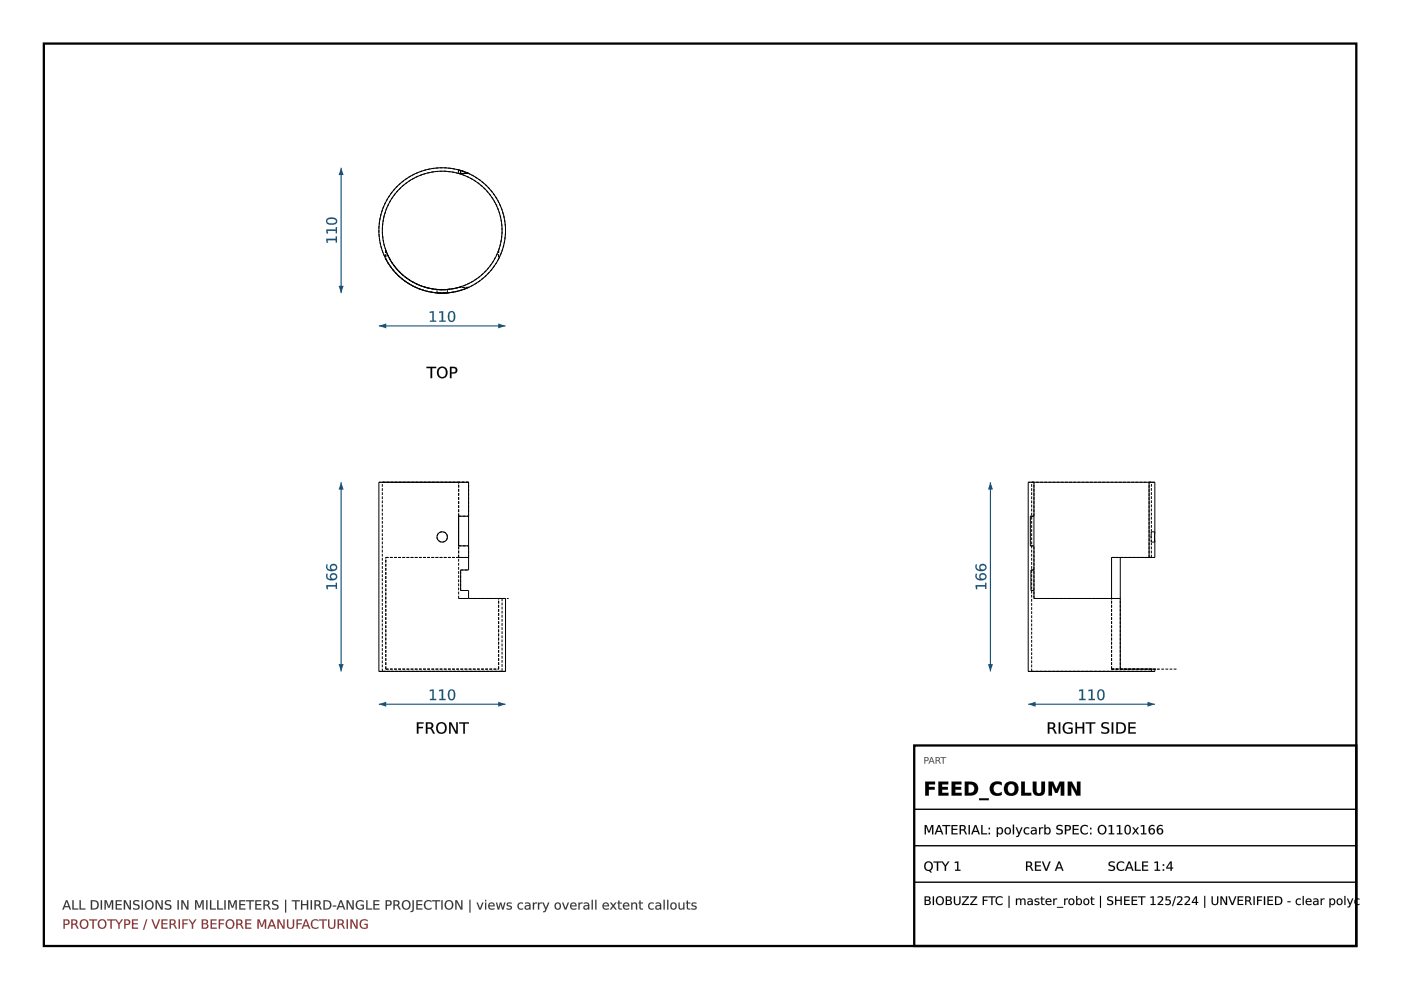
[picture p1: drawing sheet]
<svg xmlns="http://www.w3.org/2000/svg" width="297mm" height="210mm" viewBox="0 0 297 210" stroke-linecap="round" stroke-linejoin="round" font-family="sans-serif">
<path d="M9.3 9.2h278.3v191.4h-278.3z" fill="none" stroke="#000" stroke-width=".49"/>
<g fill="none" stroke="#000" stroke-width=".21">
<path d="M80.3 102.2h19v18.7h-1.6v4.3h1.6v1.7h7.9v15.5h-26.9zM97.2 109.4v6.3M99.3 109.4h-2.1v6.3h2.1"/>
<circle cx="93.8" cy="113.8" r="1.09"/>
</g>
<g fill="none" stroke="#000" stroke-width=".21" stroke-dasharray=".6 .3" stroke-linecap="butt">
<path d="M81.1 102.2h16.1M81.8 118.2h17.5M81.8 118.2h15.4M97.2 115.7v-6.3M97.2 118.2h2.1M97.2 118.2v-2.5M97.2 109.4v-7.2M97.2 102.2h-16.1M97.2 109.4h2.1M97.2 115.7h2.1M99.3 118.2v-2.5M99.3 109.4v-7.2"/>
<path d="M99.3 102.2h-19M99.3 102.2h-2.1M97.2 126.9h2.1M97.2 126.9v-11.2M97.7 120.9h1.6M97.7 125.2v-4.3M97.7 125.2h1.6M105.7 126.9h2.1M105.7 126.9h.7M106.4 126.9v15.5M107.1 126.9h-9.9M81.1 142.4h25.3"/>
<path d="M81.1 142.4v-40.2M81.8 141.9h23.9M81.8 141.9v-23.7M105.7 141.9v-15M106.4 142.4h-25.3M107.2 142.4h-26.9"/>
<circle cx="93.8" cy="113.8" r="1.09"/>
</g>
<path d="M80.3 149.3h26.9" fill="none" stroke="#1a5276" stroke-width=".24"/>
<g fill="#1a5276">
<path d="M80.3 149.3l1.6-.5v1z"/>
<path d="M105.6 148.8l1.6 .5-1.6 .5z"/>
<path d="M91.1 146.3l.9-.1v2h.5v.2h-1.3v-.2h.5v-1.7l-.6 .1zM93.1 146.3l.9-.1v2h.5v.2h-1.4v-.2h.6v-1.7l-.6 .1zM95.5 146.5a1.23 1.23 0 0 0 .2 1.7 1.14 1.14 0 0 0 0-1.8zM95.3 146.3a.85 .85 0 0 1 1 .1 .85 .85 0 0 1 .2 .9 .85 .85 0 0 1-.8 1.2 .85 .85 0 0 1-.7-1.2v-.6z"/>
<path d="M91.1 146.3l.9-.1v2h.5v.3h-1.4v-.3h.6v-1.7l-.6 .1zM91.1 146.3v.3l.6-.2v1.8h-.5v.2h1.3v-.2h-.5v-2zM93.1 146.3l.9-.1v2h.5v.3h-1.4v-.3h.6v-1.7l-.6 .1zM93.1 146.3v.3l.6-.2v1.8h-.6v.2h1.4v-.2h-.6l.1-2zM95.5 146.5a1.22 1.22 0 0 0 .2 1.7 1.13 1.13 0 0 0 0-1.8zM95.5 146.5a.59 .59 0 0 1 .7 .1 .59 .59 0 0 1 0 .7 .59 .59 0 0 1 0 .7 .59 .59 0 0 1-.7 .2 1.71 1.71 0 0 1 0-1.7zM95.3 146.3a.86 .86 0 0 1 1 .1 .86 .86 0 0 1 .2 .9 .86 .86 0 0 1-.8 1.2 .86 .86 0 0 1-.8-1.2l.1-.6zM95.3 146.3a1.53 1.53 0 0 0 .2 2.1l.2 .1a1.2 1.2 0 0 0 .7-1.8l-.4-.5z"/>
</g>
<path d="M72.3 102.2v40.2" fill="none" stroke="#1a5276" stroke-width=".24"/>
<g fill="#1a5276">
<path d="M72.3 102.2l.6 1.6h-1.1z"/>
<path d="M71.8 140.8h1.1l-.6 1.6z"/>
<path d="M69.2 124.1h2v-.5h.2v1.3h-.2v-.5h-1.8l.2 .5h-.3zM70.2 122.2a.51 .51 0 0 0 1 0 .51 .51 0 0 0-1 0zM69.2 121.7h.3a.71 .71 0 0 0 0 .8 .71 .71 0 0 0 .7 .3 .75 .75 0 0 1 .1-1.2 .75 .75 0 0 1 1.1 .3 .75 .75 0 0 1-.4 1.1 1.21 1.21 0 0 1-1.9-1zM70.2 120.3a.51 .51 0 0 0 1 0 .51 .51 0 0 0-1 0zM69.2 119.7h.3a.71 .71 0 0 0 0 .8 .71 .71 0 0 0 .7 .3 .75 .75 0 0 1 .1-1.1 .75 .75 0 0 1 1.1 .3 .75 .75 0 0 1-.4 1 1.21 1.21 0 0 1-1.9-.9z"/>
<path d="M69.2 124.1h2v-.5h.3v1.3h-.3v-.5h-1.7l.1 .5h-.3zM69.2 124.1l.1 .8h.3l-.2-.5h1.8v.5h.2v-1.3h-.2v.5zM70.2 122.2a.5 .5 0 0 0 1 0 .5 .5 0 0 0-1 0zM70.2 122.3a.52 .52 0 0 1 1 0 .52 .52 0 0 1-1 0zM69.2 121.6l.3 .1a.69 .69 0 0 0 0 .7 .69 .69 0 0 0 .7 .4 .68 .68 0 0 1 .1-1.2 .8 .8 0 0 1 1.2 .5 .8 .8 0 0 1-.8 1 1.08 1.08 0 0 1-1.3-.2 1.08 1.08 0 0 1-.2-1.3zM69.2 121.7a1.04 1.04 0 0 0 .3 1.2 1.04 1.04 0 0 0 1.2 .1 .75 .75 0 0 0 .8-.8 .75 .75 0 0 0-1-.6 .75 .75 0 0 0-.4 1.1l.2 .1a.72 .72 0 0 1-.8-.3 .72 .72 0 0 1 0-.8zM70.2 120.3a.5 .5 0 0 0 1 0 .5 .5 0 0 0-1 0zM70.2 120.3a.52 .52 0 0 1 1 0 .52 .52 0 0 1-1 0zM69.2 119.7h.3a.69 .69 0 0 0 0 .8 .69 .69 0 0 0 .7 .3 .68 .68 0 0 1 .1-1.2 .8 .8 0 0 1 1.2 .5 .8 .8 0 0 1-.8 1 1.08 1.08 0 0 1-1.3-.2 1.08 1.08 0 0 1-.2-1.2zM69.2 119.7a1.04 1.04 0 0 0 .3 1.2 1.04 1.04 0 0 0 1.2 .2 .75 .75 0 0 0 .8-.8 .75 .75 0 0 0-1-.7 .75 .75 0 0 0-.4 1.1l.2 .1a.72 .72 0 0 1-.8-.3 .72 .72 0 0 1 0-.8z"/>
</g>
<g fill="#000">
<path d="M88.4 153.1h1.4v.3h-1.1v.7h1v.3h-1v1.1h-.3zM90.3 153.1h.7a.67 .67 0 0 1 .8 .5 .67 .67 0 0 1-.3 .8l.7 1.1h-.4l-.4-.8-.4-.2h-.4v1h-.3zM90.6 153.4v.9h.4a.43 .43 0 0 0 .5-.5 .43 .43 0 0 0-.5-.4zM93 153.6a.95 .95 0 0 0-.1 1.2 .95 .95 0 0 0 1.1 .4 .96 .96 0 0 0 .4-1.2 .96 .96 0 0 0-1.2-.5zM92.4 154.3a1.2 1.2 0 0 1 2.4 0 1.2 1.2 0 0 1-2.4 0zM95.2 153.1h.5l1 2.1v-2.1h.4v2.4h-.5l-1.1-2v2h-.3zM97.4 153.1h2v.3h-.8v2.1h-.4v-2.1h-.8z"/>
<path d="M88.4 153.1h1.4v.3h-1.1v.7h1v.3h-1v1.2h-.3zM88.4 153.1v2.4h.3v-1.1h1v-.3h-1v-.7h1.1v-.3zM90.3 153.1h.7a.69 .69 0 0 1 .9 .5 .69 .69 0 0 1-.4 .8l.3 .3 .4 .9h-.4l-.5-1-.7-.1v1.1h-.3zM90.3 153.1v2.4h.3v-1l.7 .1 .5 .9h.4l-.5-.8-.3-.3a.65 .65 0 0 0 .4-.8 .65 .65 0 0 0-.8-.4zM90.6 153.4v.9l.4-.1a.41 .41 0 0 0 .5-.4 .41 .41 0 0 0-.5-.4zM90.6 153.4a.72 .72 0 0 1 .9 .2v.2a.42 .42 0 0 1-.5 .5h-.4zM93 153.6a.93 .93 0 0 0-.1 1.2 .93 .93 0 0 0 1.1 .4 .95 .95 0 0 0 .3-1.2 .95 .95 0 0 0-1.1-.5zM93 153.6a.85 .85 0 0 1 1.1-.1 .85 .85 0 0 1 .3 1.1 .79 .79 0 0 1-1 .7 .79 .79 0 0 1-.6-1zM92.4 154.3a1.22 1.22 0 0 1 2.4 0 1.22 1.22 0 0 1-2.4 0zM92.4 154.3a1.2 1.2 0 0 0 2.4 0 1.2 1.2 0 0 0-2.4 0zM95.2 153.1h.5l1 2.1v-2.1h.4v2.5h-.5l-1.1-2.1 .1 2.1h-.4zM95.2 153.1v2.4h.3l.1-2 1 2h.5v-2.4h-.4v2.1l-1-2.1zM97.4 153.1h2v.3h-.8v2.2h-.4v-2.2h-.8zM97.4 153.1v.3h.8v2.1h.4l-.1-2.1h.9v-.3z"/>
</g>
<path d="M83.8 40a13.3 13.3 0 0 1 21.1 1.5 13.3 13.3 0 0 1-6.9 20 13.3 13.3 0 0 1-15.4-5.3 13.3 13.3 0 0 1 1.2-16.2zM84.3 40.4a12.6 12.6 0 0 1 20.4 2 12.6 12.6 0 0 1-8.2 18.7 12.6 12.6 0 0 1-13.7-5.9 12.6 12.6 0 0 1 1.5-14.8zM92.7 61.4h2.2M92.9 62.1h-.2h2.2h-1.6M93 62.1h.1" fill="none" stroke="#000" stroke-width=".21"/>
<g fill="none" stroke="#000" stroke-width=".21" stroke-dasharray=".6 .3" stroke-linecap="butt">
<path d="M97.2 36v.8M97.2 36.8h2.1M97.2 36.8a12.6 12.6 0 0 0-16.1 12.1 12.6 12.6 0 0 0 16.1 12M97.7 36.8h1.6M97.7 36.1v.7M99.3 36.8l-2.1-.8M99.3 36.8l-1.6-.7M99.3 36.8h-2.1M81.8 54.9a13.5 13.5 0 0 0 23.9 0M81.8 54.9a13.5 13.5 0 0 0 17.5 6M81.8 53.1v1.8M81.8 53.1a12.7 12.7 0 0 0 12 8.3 12.7 12.7 0 0 0 11.9-8.3"/>
<path d="M81.8 53.1a12.7 12.7 0 0 0 15.4 7.8M105.7 54.9a13.2 13.2 0 0 0 1.5-6M105.7 53.1l.5-1.8 .2-2.4M105.7 53.1v1.8M106.4 48.9a12.6 12.6 0 0 0-9.2-12.1M107.2 48.9a13.3 13.3 0 0 0-7.9-12.1M92.7 62.1v-.7M93 62.1h-.1M93.3 62.1h-.2M94.9 61.4h-2.2M94.9 61.4v.7M97.2 60.9h2.1"/>
<path d="M99.3 60.9a13.3 13.3 0 0 1-19-12 13.3 13.3 0 0 1 19-12.1M99.3 60.9h-2.1"/>
</g>
<path d="M80.3 69.1h26.9" fill="none" stroke="#1a5276" stroke-width=".24"/>
<g fill="#1a5276">
<path d="M80.3 69.1l1.6-.5v1z"/>
<path d="M105.6 68.6l1.6 .5-1.6 .5z"/>
<path d="M91.1 66.1l.9-.1v2h.5v.2h-1.3v-.2h.5v-1.7l-.6 .1zM93.1 66.1l.9-.1v2h.5v.2h-1.4v-.2h.6v-1.7l-.6 .1zM95.5 66.3a1.23 1.23 0 0 0 .2 1.7 1.14 1.14 0 0 0 0-1.8zM95.3 66.1a.85 .85 0 0 1 1 .1 .85 .85 0 0 1 .2 .9 .85 .85 0 0 1-.8 1.2 .85 .85 0 0 1-.7-1.2v-.6z"/>
<path d="M91.1 66.1l.9-.1v2h.5v.2h-1.4v-.2h.6v-1.7l-.6 .1zM91.1 66.1v.3l.6-.2v1.8h-.5v.2h1.3v-.2h-.5v-2zM93.1 66.1l.9-.1v2h.5v.2h-1.4v-.2h.6v-1.7l-.6 .1zM93.1 66.1v.3l.6-.2v1.8h-.6v.2h1.4v-.2h-.6l.1-2zM95.5 66.3a1.22 1.22 0 0 0 .2 1.7 1.13 1.13 0 0 0 0-1.8zM95.5 66.3a.59 .59 0 0 1 .7 .1 .59 .59 0 0 1 0 .7 .59 .59 0 0 1 0 .7 .59 .59 0 0 1-.7 .1 1.71 1.71 0 0 1 0-1.6zM95.3 66.1a.86 .86 0 0 1 1 0 .86 .86 0 0 1 .2 1 .86 .86 0 0 1-.8 1.2 .86 .86 0 0 1-.8-1.2l.1-.6zM95.3 66.1a1.53 1.53 0 0 0 .2 2.1l.2 .1a1.2 1.2 0 0 0 .7-1.8l-.4-.5z"/>
</g>
<path d="M72.3 35.6v26.5" fill="none" stroke="#1a5276" stroke-width=".24"/>
<g fill="#1a5276">
<path d="M72.3 35.6l.6 1.5h-1.1z"/>
<path d="M71.8 60.6h1.1l-.6 1.5z"/>
<path d="M69.2 50.6h2v-.5h.2v1.3h-.2v-.5h-1.8l.2 .6h-.3zM69.2 48.7h2v-.5h.2v1.3h-.2v-.5h-1.8l.2 .5h-.3zM69.5 46.6l-.1 .3a1.17 1.17 0 0 0 1.8 0 1.26 1.26 0 0 0-1.7-.3zM69.3 46.5a1.58 1.58 0 0 1 2.2 .2v.2a1.24 1.24 0 0 1-1.8 .7l-.5-.5z"/>
<path d="M69.2 50.6h2v-.5h.3v1.3h-.3v-.5h-1.7l.1 .6h-.3zM69.2 50.6l.1 .9h.3l-.2-.6h1.8v.5h.2v-1.3h-.2v.5zM69.2 48.6l2 .1v-.6h.3v1.4h-.3v-.5h-1.7l.1 .5h-.3zM69.2 48.7l.1 .8h.3l-.2-.6h1.8v.6h.2v-1.3h-.2v.5zM69.5 46.6l-.1 .3a1.16 1.16 0 0 0 1.8 0 1.25 1.25 0 0 0-1.7-.3zM69.5 46.6a1.27 1.27 0 0 1 1.8 .3 1.17 1.17 0 0 1-1.9 0zM69.2 46.5a1.59 1.59 0 0 1 2.3 .2v.2a1.25 1.25 0 0 1-1.8 .7l-.6-.5zM69.3 46.5a.83 .83 0 0 0 .1 .9 .83 .83 0 0 0 .9 .3 .8 .8 0 0 0 1-.3 .8 .8 0 0 0-.1-1.1l-1.2-.2z"/>
</g>
<g fill="#000">
<path d="M90.4 77.8h2.1v.2h-.9v2.2h-.3v-2.2h-.9zM93.2 78.3a.95 .95 0 0 0-.1 1.1 .95 .95 0 0 0 1.1 .4 .96 .96 0 0 0 .3-1.2 .96 .96 0 0 0-1.1-.5zM92.6 78.9a1.2 1.2 0 0 1 2.4 0 1.2 1.2 0 0 1-2.4 0zM95.7 78v.9h.4a.45 .45 0 0 0 .5-.4 .45 .45 0 0 0-.5-.5zM95.4 77.8h.7a.72 .72 0 0 1 .9 .7 .72 .72 0 0 1-.9 .7h-.4v1h-.3z"/>
<path d="M90.4 77.8h2.1v.3l-.9-.1v2.2h-.3v-2.2l-.9 .1zM90.4 77.8v.2h.9v2.2h.3v-2.2h.9v-.2zM93.2 78.3a.93 .93 0 0 0-.1 1.1 .93 .93 0 0 0 1.1 .4 .95 .95 0 0 0 .3-1.2 .95 .95 0 0 0-1.1-.5zM93.2 78.2a.85 .85 0 0 1 1.1 0 .85 .85 0 0 1 .2 1.1 .79 .79 0 0 1-.9 .7 .79 .79 0 0 1-.6-1zM92.5 78.9a1.25 1.25 0 0 1 2.5 0 1.25 1.25 0 0 1-2.5 0zM92.6 78.9a1.2 1.2 0 0 0 2.4 0 1.2 1.2 0 0 0-2.4 0zM95.7 78v.9h.4a.43 .43 0 0 0 .5-.4 .43 .43 0 0 0-.5-.4zM95.7 78h.4a.47 .47 0 0 1 .5 .5 .47 .47 0 0 1-.5 .5h-.4zM95.4 77.8h.7a.74 .74 0 0 1 .9 .7 .74 .74 0 0 1-.9 .7h-.4v1h-.3zM95.4 77.8v2.4h.3v-1a.85 .85 0 0 0 1.2-.9l-.3-.4z"/>
</g>
<g fill="none" stroke="#000" stroke-width=".21">
<path d="M219.2 102.2v24.7h18.3M219.2 102.2h-1.2v40.2h26.8v-.5h-7.3v-23.7M219.2 109.4h-.7v6.3h.7M219.2 102.2h24.4M243.6 102.2h1.2v10.6M243.6 118.2h-7.9v8.7M243.6 102.2v16M244.8 114.1h.1M244.8 113.6v.5M244.8 114.3v.6M244.8 113.4h.1M244.8 113.2v.2"/>
<path d="M244.8 113.1h.1M244.8 114.9v3.3h-1.2M244.8 112.8v2.1M244.8 112.8v.3M219.2 120.9h-.6v4.3h.6"/>
</g>
<g fill="none" stroke="#000" stroke-width=".21" stroke-dasharray=".6 .3" stroke-linecap="butt">
<path d="M218.5 109.4h.7M218.5 115.7h.7M218.7 102.2h.5M219.2 102.2h-.5M219.2 109.4v-7.2M235.7 118.2h1.8M237.5 118.2h7.3M243.6 118.2h.5M243.6 118.2v-16M243.6 102.2h.5M244.1 113.8v-1M244.1 118.2h-.5"/>
<path d="M244.1 102.2h-.5M244.1 112.8v2.1M244.1 114.9v-1.1M244.1 118.2v-3.3M244.1 112.8v-10.6M244.8 114.1v.2M244.8 113.4v.2M244.8 113.1v.1M244.8 102.2h-26.8M244.8 114.9h-.7M244.8 112.8h-.7M218.6 120.9h.6"/>
<path d="M218.6 125.2h.6M219.2 126.9v-11.2M231.4 126.9h-12.2M235.7 126.9h-4.3M235.7 126.9h1.8M218.7 142.4h25.4M218.7 142.4v-40.2M231.4 142.4h-12.7M235.7 141.9v-15M235.7 141.9h1.8M235.7 141.9h13.9M237.5 141.9h8.2"/>
<path d="M237.5 141.9v-15M244.1 141.9h-8.4M244.1 142.4h-12.7M244.1 142.4v-.5M244.8 142.4h-26.8"/>
</g>
<path d="M218 149.3h26.8" fill="none" stroke="#1a5276" stroke-width=".24"/>
<g fill="#1a5276">
<path d="M218 149.3l1.6-.5v1z"/>
<path d="M243.3 148.8l1.5 .5-1.5 .5z"/>
<path d="M228.8 146.3l.8-.1v2h.5v.2h-1.3v-.2h.5v-1.7l-.5 .1zM230.8 146.3l.8-.1v2h.5v.2h-1.3v-.2h.5v-1.7l-.5 .1zM233.1 146.5a1.23 1.23 0 0 0 .3 1.7 1.14 1.14 0 0 0 0-1.8zM233 146.3a.85 .85 0 0 1 1 .1 .85 .85 0 0 1 .2 .9 .85 .85 0 0 1-.8 1.2 .85 .85 0 0 1-.8-1.2l.1-.6z"/>
<path d="M228.8 146.3l.9-.1-.1 2h.6v.3h-1.4v-.3h.5v-1.7l-.5 .1zM228.8 146.3v.3l.5-.2v1.8h-.5v.2h1.3v-.2h-.5v-2zM230.8 146.3l.8-.1v2h.5v.3h-1.3v-.3h.5v-1.7l-.5 .1zM230.8 146.3v.3l.5-.2v1.8h-.5v.2h1.3v-.2h-.5v-2zM233.2 146.5a1.22 1.22 0 0 0 .2 1.7 1.13 1.13 0 0 0 0-1.8zM233.1 146.5a.59 .59 0 0 1 .7 .1 .59 .59 0 0 1 .1 .7 .59 .59 0 0 1-.1 .7 .59 .59 0 0 1-.7 .2 1.71 1.71 0 0 1 0-1.7zM233 146.3a.86 .86 0 0 1 1 .1 .86 .86 0 0 1 .2 .9 .86 .86 0 0 1-.8 1.2 .86 .86 0 0 1-.8-1.2l.1-.6zM233 146.3a1.53 1.53 0 0 0 .2 2.1l.2 .1a1.2 1.2 0 0 0 .7-1.8l-.5-.5z"/>
</g>
<path d="M210 102.2v40.2" fill="none" stroke="#1a5276" stroke-width=".24"/>
<g fill="#1a5276">
<path d="M210 102.2l.5 1.6h-1z"/>
<path d="M209.5 140.8h1l-.5 1.6z"/>
<path d="M206.8 124.1h2.1v-.5h.2v1.3h-.2v-.5h-1.8l.1 .5h-.3zM207.9 122.2a.51 .51 0 0 0 1 0 .51 .51 0 0 0-1 0zM206.9 121.7h.3a.71 .71 0 0 0-.1 .8 .71 .71 0 0 0 .8 .3 .75 .75 0 0 1 .1-1.2 .75 .75 0 0 1 1.1 .3 .75 .75 0 0 1-.5 1.1 1.21 1.21 0 0 1-1.8-1zM207.9 120.3a.51 .51 0 0 0 1 0 .51 .51 0 0 0-1 0zM206.9 119.7h.3a.71 .71 0 0 0-.1 .8 .71 .71 0 0 0 .8 .3 .75 .75 0 0 1 .1-1.1 .75 .75 0 0 1 1.1 .3 .75 .75 0 0 1-.5 1 1.21 1.21 0 0 1-1.8-.9z"/>
<path d="M206.8 124.1h2.1l-.1-.5h.3v1.3h-.3l.1-.5h-1.8l.1 .5h-.3zM206.8 124.1l.1 .8h.3l-.1-.5h1.8v.5h.2v-1.3h-.2v.5zM207.9 122.2a.5 .5 0 0 0 1 0 .5 .5 0 0 0-1 0zM207.8 122.3a.55 .55 0 0 1 1.1 0 .55 .55 0 0 1-1.1 0zM206.9 121.6l.3 .1a.69 .69 0 0 0 0 .7 .69 .69 0 0 0 .7 .4 .68 .68 0 0 1 .1-1.2 .8 .8 0 0 1 1.2 .5 .8 .8 0 0 1-.9 1 1.08 1.08 0 0 1-1.2-.2 1.08 1.08 0 0 1-.2-1.3zM206.9 121.7a1.04 1.04 0 0 0 .2 1.2 1.04 1.04 0 0 0 1.2 .1 .75 .75 0 0 0 .9-.8 .75 .75 0 0 0-1-.6 .75 .75 0 0 0-.4 1.1l.1 .1a.72 .72 0 0 1-.7-.3 .72 .72 0 0 1 0-.8zM207.9 120.3a.5 .5 0 0 0 1 0 .5 .5 0 0 0-1 0zM207.8 120.3a.55 .55 0 0 1 1.1 0 .55 .55 0 0 1-1.1 0zM206.9 119.7h.3a.69 .69 0 0 0 0 .8 .69 .69 0 0 0 .7 .3 .68 .68 0 0 1 .1-1.2 .8 .8 0 0 1 1.2 .5 .8 .8 0 0 1-.9 1 1.08 1.08 0 0 1-1.2-.2 1.08 1.08 0 0 1-.2-1.2zM206.9 119.7a1.04 1.04 0 0 0 .2 1.2 1.04 1.04 0 0 0 1.2 .2 .75 .75 0 0 0 .9-.8 .75 .75 0 0 0-1-.7 .75 .75 0 0 0-.4 1.1l.1 .1a.72 .72 0 0 1-.7-.3 .72 .72 0 0 1 0-.8z"/>
</g>
<g fill="#000">
<path d="M222.2 153.1h.7a.67 .67 0 0 1 .8 .5 .67 .67 0 0 1-.4 .8l.7 1.1h-.3l-.4-.8-.5-.2h-.3v1h-.3zM222.5 153.4v.9h.4a.43 .43 0 0 0 .5-.5 .43 .43 0 0 0-.5-.4zM224.5 153.1h.3v2.4h-.3zM225.6 153.4a1.51 1.51 0 0 1 1.8-.1v.4a.99 .99 0 0 0-1.4-.1 .99 .99 0 0 0-.2 1.3 .99 .99 0 0 0 1.3 .3v-.6h-.5v-.3h.8v1a1.3 1.3 0 0 1-1.8-.1 1.3 1.3 0 0 1 0-1.8zM228 153.1h.3v1h1.2v-1h.4v2.4h-.4v-1.1h-1.2v1.1h-.3zM230.2 153.1h2v.3h-.8v2.1h-.4v-2.1h-.8zM233.7 153.3l1-.2 .3 .1v.3a.82 .82 0 0 0-1.2 .3l.1 .2a1.3 1.3 0 0 1 1.3 .9 1.1 1.1 0 0 1-1.7 .5v-.3a.74 .74 0 0 0 .8 .3 .74 .74 0 0 0 .5-.6l-.1-.2a1.34 1.34 0 0 1-1.2-.8zM235.7 153.1h.3v2.4h-.3zM237 153.4v1.9a1 1 0 0 0 1.4-1 1 1 0 0 0-1.4-.9zM236.7 153.1h.7a1.21 1.21 0 0 1 1.3 1.2 1.21 1.21 0 0 1-1.3 1.2h-.7zM239.2 153.1h1.6v.3h-1.2v.7h1.1v.3h-1.1v.9h1.2v.2h-1.6z"/>
<path d="M222.1 153.1h.8a.69 .69 0 0 1 .8 .5 .69 .69 0 0 1-.4 .8l.3 .3 .5 .9h-.4l-.6-1-.6-.1v1.1h-.4zM222.2 153.1v2.4h.3v-1l.7 .1 .5 .9h.3l-.4-.8-.3-.3a.65 .65 0 0 0 .4-.8 .65 .65 0 0 0-.8-.4zM222.5 153.4v.9l.4-.1a.41 .41 0 0 0 .5-.4 .41 .41 0 0 0-.5-.4zM222.5 153.4a.72 .72 0 0 1 .9 .2v.2a.42 .42 0 0 1-.5 .5h-.4zM224.5 153.1h.3v2.5h-.3zM224.5 153.1v2.4h.3v-2.4zM225.6 153.4a1.5 1.5 0 0 1 1.8-.1v.4a.98 .98 0 0 0-1.4-.1 .98 .98 0 0 0-.2 1.3 .98 .98 0 0 0 1.3 .3v-.6h-.6v-.3h.9v1a1.32 1.32 0 0 1-1.8-.1 1.32 1.32 0 0 1 0-1.8zM225.6 153.4a1.29 1.29 0 0 0 0 1.8 1.29 1.29 0 0 0 1.8 .1v-1h-.8v.3l.5-.1v.7a.99 .99 0 0 1-1.3-.3 .99 .99 0 0 1 .2-1.3 .99 .99 0 0 1 1.4 .1v-.4a1.57 1.57 0 0 0-1.8 .1zM228 153.1h.4v1h1.1v-1h.4v2.5h-.4v-1.2h-1.2l.1 1.2h-.4zM228 153.1v2.4h.3v-1.1h1.3l-.1 1.1h.4v-2.4h-.4l.1 1h-1.3v-1zM230.2 153.1h2v.3h-.8v2.2h-.4v-2.2h-.8zM230.2 153.1v.3h.9l-.1 2.1h.4v-2.1h.8v-.3zM233.7 153.3l.4-.2 .8 .1h.2v.4a.87 .87 0 0 0-1.3 .2l.1 .2 .6 .2a.76 .76 0 0 1 .7 .9 .76 .76 0 0 1-1.1 .5l-.6-.1v-.4a.72 .72 0 0 0 .8 .3 .72 .72 0 0 0 .5-.6l-.4-.3a.72 .72 0 0 1-.8-.4 .72 .72 0 0 1 .1-.8zM233.7 153.3a.64 .64 0 0 0-.1 .7 .64 .64 0 0 0 .6 .4 .5 .5 0 0 1 .7 .6 .5 .5 0 0 1-.8 .3l-.6-.2v.3a1.09 1.09 0 0 0 1.7-.5 .82 .82 0 0 0-.9-.7l-.3-.1a.44 .44 0 0 1-.1-.6 .44 .44 0 0 1 .6-.1l.6 .1-.1-.3h-.3zM235.7 153.1h.3v2.5h-.3zM235.7 153.1v2.4h.3v-2.4zM237 153.4v1.9a.98 .98 0 0 0 1.4-1 .98 .98 0 0 0-1.4-.9zM237 153.4a1.01 1.01 0 0 1 1.4 .9 1.01 1.01 0 0 1-1.4 1zM236.7 153.1a1.7 1.7 0 0 1 2 .7 1.21 1.21 0 0 1-.1 1.3 1.21 1.21 0 0 1-1.2 .5h-.7zM236.7 153.1v2.4h.7a1.19 1.19 0 0 0 1.3-1.2 1.19 1.19 0 0 0-1.3-1.1zM239.2 153.1h1.6v.3h-1.2v.7h1.1v.3h-1.1v.9h1.2v.3h-1.6zM239.2 153.1v2.4h1.6v-.2h-1.3v-.9h1.2v-.3h-1.2v-.7h1.3v-.3z"/>
</g>
<g fill="#333">
<path d="M14.1 191.1l-.3 1h.7zM14 190.9h.3l.8 1.9h-.3l-.2-.5h-.9l-.2 .5h-.3zM15.3 190.9h.3v1.7h1v.2h-1.3zM16.9 190.9h.2v1.7h1v.2h-1.2zM19.5 191.1v1.5a.82 .82 0 0 0 1.1-.7 .82 .82 0 0 0-1.1-.8zM19.3 190.9h.5a.99 .99 0 0 1 1.1 1 .99 .99 0 0 1-1.1 .9h-.5zM21.4 190.9h.2v1.9h-.2zM22.2 190.9h.4l.5 1.3 .5-1.3h.4v1.9h-.3v-1.7l-.5 1.4h-.3l-.5-1.4v1.7h-.2zM24.5 190.9h1.3v.2h-1v.6h.9v.2h-.9v.7h1v.2h-1.3zM26.3 190.9h.3l.9 1.6v-1.6h.3v1.9h-.4l-.9-1.6v1.6h-.2zM28.4 191l.8-.1h.3v.3a.51 .51 0 0 0-.6-.2 .51 .51 0 0 0-.3 .6 .96 .96 0 0 1 1 .9 1 1 0 0 1-1.4 .3v-.3a.64 .64 0 0 0 1.1-.3l-.1-.1a.97 .97 0 0 1-1-.9zM30 190.9h.3v1.9h-.3zM31.2 191.3a.78 .78 0 0 0-.1 .9 .78 .78 0 0 0 .9 .4 .76 .76 0 0 0 .3-1.1 .76 .76 0 0 0-1.1-.2zM30.7 191.8a.99 .99 0 0 1 1.9 0 .99 .99 0 0 1-1.9 0zM33 190.9h.4l.8 1.6v-1.6h.3v1.9h-.4l-.8-1.6v1.6h-.3zM35.1 191l.8-.1h.3v.3a.51 .51 0 0 0-.6-.2 .51 .51 0 0 0-.3 .6 .96 .96 0 0 1 1 .9 1 1 0 0 1-1.3 .3v-.3a.64 .64 0 0 0 1-.3v-.1a.97 .97 0 0 1-1-.9zM37.6 190.9h.3v1.9h-.3zM38.4 190.9h.4l.9 1.6v-1.6h.3v1.9h-.4l-.9-1.6v1.6h-.3zM41.4 190.9h.4l.5 1.3 .5-1.3h.4v1.9h-.3v-1.7l-.5 1.4h-.3l-.5-1.4v1.7h-.2zM43.7 190.9h.3v1.9h-.3zM44.5 190.9h.3v1.7h1v.2h-1.3zM46 190.9h.3v1.7h1v.2h-1.3zM47.6 190.9h.2v1.9h-.2zM48.4 190.9h.4l.5 1.3 .5-1.3h.4v1.9h-.3v-1.7l-.5 1.4h-.2l-.6-1.4v1.7h-.2zM50.7 190.9h1.3v.2h-1v.6h1v.2h-1v.7h1v.2h-1.3zM52.2 190.9h1.7v.2h-.7v1.7h-.3v-1.7h-.7zM54.1 190.9h1.3v.2h-1v.6h.9v.2h-.9v.7h1v.2h-1.3zM55.9 190.9h.6a.55 .55 0 0 1 .6 .3 .55 .55 0 0 1-.3 .7l.6 .9h-.3l-.3-.6-.4-.2h-.3v.8h-.2zM56.1 191.1v.7h.4a.35 .35 0 0 0 .4-.4 .35 .35 0 0 0-.4-.3zM57.9 191l.8-.1h.3v.3a.51 .51 0 0 0-.7-.2 .51 .51 0 0 0-.3 .6 .96 .96 0 0 1 1 .9 1 1 0 0 1-1.3 .3v-.3a.64 .64 0 0 0 1.1-.3l-.1-.1a.97 .97 0 0 1-1-.9zM60.4 190.8h.3v2.7h-.3zM61.9 190.9h1.7v.2h-.7v1.7h-.3v-1.7h-.7zM63.8 190.9h.3v.8h1v-.8h.2v1.9h-.2v-.9h-1v.9h-.3zM65.9 190.9h.2v1.9h-.2zM66.7 190.9h.6a.55 .55 0 0 1 .6 .3 .55 .55 0 0 1-.3 .7l.6 .9h-.3l-.3-.6-.4-.2h-.2v.8h-.3zM67 191.1v.7h.3a.35 .35 0 0 0 .4-.4 .35 .35 0 0 0-.4-.3zM68.9 191.1v1.5a.82 .82 0 0 0 1.1-.7 .82 .82 0 0 0-1.1-.8zM68.6 190.9h.5a.99 .99 0 0 1 1.2 1 .99 .99 0 0 1-1.2 .9h-.5zM70.6 192h.7v.2h-.7zM72.3 191.1l-.4 1h.7zM72.1 190.9h.3l.8 1.9h-.3l-.2-.5h-.9l-.2 .5h-.2zM73.5 190.9h.3l.9 1.6v-1.6h.3v1.9h-.4l-.9-1.6v1.6h-.2zM75.7 191.1l.4-.2 .5-.1 .5 .2v.3a.81 .81 0 0 0-1.1-.1 .81 .81 0 0 0-.2 1.1 .81 .81 0 0 0 1.1 .3v-.6h-.5v-.2h.8v.9a1.07 1.07 0 0 1-1.5-.1 1.07 1.07 0 0 1 0-1.5zM77.6 190.9h.3v1.7h1v.2h-1.3zM79.2 190.9h1.2v.2h-1v.6h1v.2h-1v.7h1.1v.2h-1.3zM82 191.1v.7h.4a.37 .37 0 0 0 .4-.3 .37 .37 0 0 0-.4-.4zM81.8 190.9h.6a.6 .6 0 0 1 .7 .6 .6 .6 0 0 1-.7 .6h-.4v.7h-.2zM83.4 190.9h.6a.55 .55 0 0 1 .7 .3 .55 .55 0 0 1-.3 .7l.6 .9h-.3l-.4-.6-.3-.2h-.3v.8h-.3zM83.7 191.1v.7h.3a.35 .35 0 0 0 .4-.4 .35 .35 0 0 0-.4-.3zM85.7 191.3a.78 .78 0 0 0-.2 .9 .78 .78 0 0 0 1 .4 .76 .76 0 0 0 .2-1.1 .76 .76 0 0 0-1-.2zM85.1 191.8a1 1 0 0 1 2 0 1 1 0 0 1-2 0zM87.5 190.9h.2v2l-.2 .4-.4 .1v-.2l.3-.3zM88.3 190.9h1.2v.2h-1v.6h1v.2h-1v.7h1.1v.2h-1.3zM90.1 191.1l.5-.2 .4-.1 .5 .2v.3a.78 .78 0 0 0-1.1 0 .78 .78 0 0 0 0 1.1 .78 .78 0 0 0 1.1 0v.3a1.04 1.04 0 0 1-1.4-.2 1.04 1.04 0 0 1 0-1.4zM91.6 190.9h1.7v.2h-.7v1.7h-.3v-1.7h-.7zM93.6 190.9h.2v1.9h-.2zM94.7 191.3a.78 .78 0 0 0-.1 .9 .78 .78 0 0 0 .9 .4 .76 .76 0 0 0 .3-1.1 .76 .76 0 0 0-1.1-.2zM94.2 191.8a1 1 0 0 1 2 0 1 1 0 0 1-2 0zM96.5 190.9h.4l.9 1.6v-1.6h.2v1.9h-.3l-.9-1.6v1.6h-.3zM99.5 190.8h.3v2.7h-.3zM101 191.4h.3l.5 1.2 .4-1.2h.3l-.6 1.4h-.3zM102.8 191.4h.3v1.4h-.3zM102.8 190.8h.3v.3h-.3zM103.7 191.5a.69 .69 0 0 1 .8-.1 .69 .69 0 0 1 .4 .8h-1.1a.67 .67 0 0 0 1 .3v.3a.84 .84 0 0 1-1.1-.1 .84 .84 0 0 1 0-1.2zM103.9 191.7l-.1 .3h.8l-.2-.4zM105.1 191.4h.3l.3 1.1 .3-1.1h.3l.3 1.1 .3-1.1h.2l-.3 1.4h-.3l-.4-1.2-.3 1.2h-.3zM107.6 191.4h.8l.1 .2a.41 .41 0 0 0-.5-.1 .41 .41 0 0 0-.3 .4 .61 .61 0 0 1 .6 .2 .61 .61 0 0 1 .1 .7h-.8h-.2v-.3a.53 .53 0 0 0 .9-.1l-.1-.1a.6 .6 0 0 1-.6-.2 .6 .6 0 0 1 0-.7zM109.9 191.5l.7-.2 .3 .1v.3a.58 .58 0 0 0-.8 0 .58 .58 0 0 0 0 .8 .58 .58 0 0 0 .8 .1v.2a.8 .8 0 0 1-1.1-.2 .8 .8 0 0 1 .1-1.1zM111.6 192.2l-.1 .1a.36 .36 0 0 0 .3 .4 .36 .36 0 0 0 .4-.3v-.3zM111.3 191.4a.73 .73 0 0 1 1.2 .6v.8h-.3v-.2a.53 .53 0 0 1-.6 .3 .53 .53 0 0 1-.4-.6 .53 .53 0 0 1 .7-.4h.3a.53 .53 0 0 0-.3-.4 .53 .53 0 0 0-.6 .2zM113 191.4h.2v.2l.2-.2 .5-.1v.3a.44 .44 0 0 0-.5 0 .44 .44 0 0 0-.2 .5v.7h-.2zM114.1 191.4h.2v.2l.2-.2 .4-.1v.3a.44 .44 0 0 0-.4 0 .44 .44 0 0 0-.2 .5v.7h-.2zM115 191.4h.3l.4 1.1 .5-1.1h.3l-.8 1.8-.2 .2h-.4v-.2h.4l.1-.4zM117.9 191.7a.5 .5 0 0 0 0 .7 .5 .5 0 0 0 .7 0 .51 .51 0 0 0 0-.6 .51 .51 0 0 0-.7-.1zM117.5 192.1a.75 .75 0 0 1 1.5 0 .75 .75 0 0 1-1.5 0zM119.2 191.4h.2l.5 1.2 .5-1.2h.2l-.5 1.4h-.4zM121.1 191.5a.69 .69 0 0 1 .8-.1 .69 .69 0 0 1 .3 .8h-1.1a.67 .67 0 0 0 1.1 .3v.3a.84 .84 0 0 1-1.1-.1 .84 .84 0 0 1 0-1.2zM121.3 191.7l-.2 .3h.9l-.2-.4zM122.6 191.4h.3v.2l.2-.2 .4-.1v.3a.44 .44 0 0 0-.4 0 .44 .44 0 0 0-.2 .5v.7h-.3zM124 192.2v.1a.36 .36 0 0 0 .2 .4 .36 .36 0 0 0 .5-.3v-.3zM123.8 191.4a.73 .73 0 0 1 1.1 .6v.8h-.2v-.2a.53 .53 0 0 1-.7 .3 .53 .53 0 0 1-.3-.6 .53 .53 0 0 1 .7-.4h.3a.53 .53 0 0 0-.4-.4 .53 .53 0 0 0-.5 .2zM125.4 190.8h.3v2h-.3zM126.2 190.8h.3v2h-.3zM127.9 191.5a.69 .69 0 0 1 .9-.1 .69 .69 0 0 1 .3 .8h-1.1a.67 .67 0 0 0 1.1 .3v.3a.84 .84 0 0 1-1.2-.1 .84 .84 0 0 1 0-1.2zM128.1 191.7l-.1 .3h.9l-.3-.4zM129.3 191.4h.3l.4 .5 .4-.5h.3l-.5 .7 .5 .7h-.2l-.5-.5-.4 .5h-.3l.6-.7zM131.1 190.9h.2v.5h.5v.2h-.5v.9l.5 .1v.2h-.5l-.2-.2v-1h-.2v-.2h.2zM132.3 191.5a.69 .69 0 0 1 .8-.1 .69 .69 0 0 1 .3 .8h-1.1a.67 .67 0 0 0 1.1 .3v.3a.84 .84 0 0 1-1.1-.1 .84 .84 0 0 1 0-1.2zM132.5 191.7l-.2 .3h.9l-.2-.4zM133.8 191.4h.3v.2a.54 .54 0 0 1 .6-.2 .54 .54 0 0 1 .4 .6v.8h-.3v-.8a.39 .39 0 0 0-.4-.5 .39 .39 0 0 0-.3 .5v.8h-.3zM135.6 190.9h.2v.5h.5v.2h-.5v.9l.5 .1v.2h-.5l-.2-.2v-1h-.2v-.2h.2zM137.6 191.5l.7-.2 .3 .1v.3a.58 .58 0 0 0-.8 0 .58 .58 0 0 0 0 .8 .58 .58 0 0 0 .8 .1v.2a.8 .8 0 0 1-1.1-.2 .8 .8 0 0 1 .1-1.1zM139.3 192.2l-.1 .1a.36 .36 0 0 0 .3 .4 .36 .36 0 0 0 .4-.3v-.3zM139 191.4a.73 .73 0 0 1 1.2 .6v.8h-.3v-.2a.53 .53 0 0 1-.6 .3 .53 .53 0 0 1-.4-.6 .53 .53 0 0 1 .7-.4h.3a.53 .53 0 0 0-.3-.4 .53 .53 0 0 0-.6 .2zM140.7 190.8h.2v2h-.2zM141.5 190.8h.2v2h-.2zM142.5 191.7a.5 .5 0 0 0-.1 .7 .5 .5 0 0 0 .8 0 .51 .51 0 0 0-.1-.6 .51 .51 0 0 0-.6-.1zM142 192.1a.75 .75 0 0 1 1.5 0 .75 .75 0 0 1-1.5 0zM143.9 191.4h.2v.9a.39 .39 0 0 0 .4 .4 .39 .39 0 0 0 .4-.5v-.8h.2v1.4h-.2v-.2a.54 .54 0 0 1-.7 .3 .54 .54 0 0 1-.3-.6zM145.6 190.9h.3v.5h.5v.2h-.5v.9l.5 .1v.2h-.5l-.3-.2v-1h-.2v-.2h.2zM146.7 191.4h.8l.1 .2a.41 .41 0 0 0-.4-.1 .41 .41 0 0 0-.3 .4 .61 .61 0 0 1 .6 .2 .61 .61 0 0 1 .1 .7h-.9h-.1v-.3a.53 .53 0 0 0 .9-.1l-.1-.1a.6 .6 0 0 1-.6-.2 .6 .6 0 0 1-.1-.7z"/>
<path d="M14.1 191.1l-.3 1h.7zM14.1 191.1l.4 1h-.7zM14 190.9h.3l.8 2h-.3l-.2-.6h-.9l-.2 .6h-.3zM14 190.9l-.8 1.9h.3l.2-.5h.9l.2 .5h.3l-.8-1.9zM15.3 190.9h.3v1.7h1v.3h-1.3zM15.3 190.9v1.9h1.3v-.2h-1v-1.7zM16.9 190.9h.2v1.7h1v.3h-1.2zM16.9 190.9v1.9h1.2v-.2h-1v-1.7zM19.5 191.1v1.5a.81 .81 0 0 0 1.1-.7 .81 .81 0 0 0-1.1-.8zM19.5 191.1a.83 .83 0 0 1 1.2 .8 .83 .83 0 0 1-1.2 .7zM19.2 190.9h.6a1.01 1.01 0 0 1 1.1 1 1.01 1.01 0 0 1-1.1 1h-.6zM19.3 190.9v1.9h.5a.98 .98 0 0 0 1.1-.9 .98 .98 0 0 0-1.1-1zM21.3 190.9h.3v2h-.3zM21.4 190.9v1.9h.2v-1.9zM22.2 190.9h.4l.5 1.3 .5-1.3h.4v2h-.3v-1.8l-.5 1.4h-.3l-.5-1.4v1.8h-.2zM22.2 190.9v1.9h.2v-1.7l.5 1.4h.3l.5-1.4v1.7h.3v-1.9h-.4l-.5 1.4-.5-1.4zM24.5 190.9h1.3v.2h-1v.6h1v.2h-1v.7h1v.3h-1.3zM24.5 190.9v1.9h1.3v-.2h-1v-.7h.9v-.2h-.9v-.6h1v-.2zM26.2 190.9h.4l.9 1.6v-1.6h.3v2h-.4l-.9-1.7v1.7h-.3zM26.3 190.9v1.9h.2v-1.6l.9 1.6h.4v-1.9h-.3v1.6l-.9-1.6zM28.4 191l.3-.2a.51 .51 0 0 1 .8 .4 .5 .5 0 0 0-.6-.2 .5 .5 0 0 0-.3 .6l.4 .1a.62 .62 0 0 1 .6 .8 .62 .62 0 0 1-.9 .4l-.5-.1v-.3a.63 .63 0 0 0 1.1-.3l-.4-.2a.59 .59 0 0 1-.6-.3 .59 .59 0 0 1 .1-.7zM28.4 191a.53 .53 0 0 0-.1 .6 .53 .53 0 0 0 .5 .3 .42 .42 0 0 1 .5 .5 .42 .42 0 0 1-.6 .3l-.5-.2v.2a.83 .83 0 0 0 .9 .1 .83 .83 0 0 0 .5-.7l-.3-.3-.7-.2a.52 .52 0 0 1 .3-.6 .52 .52 0 0 1 .6 .2v-.3h-.3zM30 190.9h.3v2h-.3zM30 190.9v1.9h.3v-1.9zM31.2 191.3a.77 .77 0 0 0-.1 .9 .77 .77 0 0 0 .9 .4 .75 .75 0 0 0 .2-1.1 .75 .75 0 0 0-1-.2zM31.2 191.3a.78 .78 0 0 1 1.1 .4 .78 .78 0 0 1-.7 1 .85 .85 0 0 1-.4-1.4zM30.6 191.8a1.05 1.05 0 0 1 2.1 0 1.05 1.05 0 0 1-2.1 0zM30.7 191.8a.98 .98 0 0 0 1.9 0 .98 .98 0 0 0-1.9 0zM33 190.9h.4l.8 1.6v-1.6h.3v2h-.4l-.8-1.7v1.7h-.3zM33 190.9v1.9h.3v-1.6l.8 1.6h.4v-1.9h-.3v1.6l-.8-1.6zM35.1 191l.3-.2a.51 .51 0 0 1 .8 .4 .5 .5 0 0 0-.6-.2 .5 .5 0 0 0-.3 .6l.5 .1a.62 .62 0 0 1 .5 .8 .62 .62 0 0 1-.9 .4l-.5-.1v-.3a.63 .63 0 0 0 1.1-.3l-.3-.2a.59 .59 0 0 1-.7-.3 .59 .59 0 0 1 .1-.7zM35.1 191a.53 .53 0 0 0-.1 .6 .53 .53 0 0 0 .5 .3 .42 .42 0 0 1 .6 .5 .42 .42 0 0 1-.7 .3l-.4-.2v.2a.83 .83 0 0 0 .8 .1 .83 .83 0 0 0 .5-.7l-.2-.3-.8-.2a.52 .52 0 0 1 .3-.6 .52 .52 0 0 1 .6 .2v-.3h-.3zM37.6 190.9h.3v2h-.3zM37.6 190.9v1.9h.3v-1.9zM38.4 190.9h.4l.9 1.6v-1.6h.3v2h-.4l-.9-1.7v1.7h-.3zM38.4 190.9v1.9h.3v-1.6l.9 1.6h.4v-1.9h-.3v1.6l-.9-1.6zM41.3 190.9h.5l.5 1.3 .5-1.3h.4v2h-.3v-1.8l-.5 1.4h-.3l-.5-1.4v1.8h-.3zM41.4 190.9v1.9h.2v-1.7l.5 1.4h.3l.5-1.4v1.7h.3v-1.9h-.4l-.5 1.4-.5-1.4zM43.7 190.9h.3v2h-.3zM43.7 190.9v1.9h.3v-1.9zM44.5 190.9h.3v1.7h1v.3h-1.3zM44.5 190.9v1.9h1.3v-.2h-1v-1.7zM46 190.9h.3v1.7h1v.3h-1.3zM46 190.9v1.9h1.3v-.2h-1v-1.7zM47.6 190.9h.3v2h-.3zM47.6 190.9v1.9h.2v-1.9zM48.4 190.9h.4l.5 1.3 .5-1.3h.4v2h-.3v-1.8l-.5 1.4h-.3l-.5-1.4 .1 1.8h-.3zM48.4 190.9v1.9h.2v-1.7l.6 1.4h.2l.5-1.4v1.7h.3v-1.9h-.4l-.5 1.4-.5-1.4zM50.7 190.9h1.3v.2h-1v.6h1v.2h-1v.7h1v.3h-1.3zM50.7 190.9v1.9h1.3v-.2h-1v-.7h1v-.2h-1v-.6h1v-.2zM52.2 190.9h1.7v.2h-.7v1.8h-.3v-1.8h-.7zM52.2 190.9v.2h.7v1.7h.3l-.1-1.7h.8v-.2zM54.1 190.9h1.3v.2h-1v.6h1v.2h-1v.7h1v.3h-1.3zM54.1 190.9v1.9h1.3v-.2h-1v-.7h.9v-.2h-.9v-.6h1v-.2zM55.8 190.9h.7a.57 .57 0 0 1 .6 .3 .57 .57 0 0 1-.3 .7l.6 1h-.3l-.4-.8-.6-.1v.9h-.3zM55.9 190.9v1.9h.2v-.8l.6 .1 .4 .7h.3l-.6-.9a.54 .54 0 0 0 .3-.6 .54 .54 0 0 0-.6-.4zM56.1 191.1v.7h.4a.34 .34 0 0 0 .3-.4 .34 .34 0 0 0-.3-.3zM56.1 191.1h.4a.37 .37 0 0 1 .4 .3 .37 .37 0 0 1-.4 .4h-.4zM57.8 191l.4-.2a.51 .51 0 0 1 .8 .4h-.1a.5 .5 0 0 0-.6-.2 .5 .5 0 0 0-.3 .6l.5 .1a.62 .62 0 0 1 .6 .8 .62 .62 0 0 1-.9 .4l-.5-.1v-.3a.63 .63 0 0 0 1.1-.3l-.4-.2a.59 .59 0 0 1-.7-.3 .59 .59 0 0 1 .1-.7zM57.9 191a.53 .53 0 0 0-.2 .6 .53 .53 0 0 0 .5 .3 .42 .42 0 0 1 .6 .5 .42 .42 0 0 1-.6 .3l-.5-.2v.2a.83 .83 0 0 0 .9 .1 .83 .83 0 0 0 .4-.7l-.2-.3-.8-.2a.52 .52 0 0 1 .3-.6 .52 .52 0 0 1 .7 .2v-.3h-.3zM60.4 190.8h.3v2.7h-.3zM60.4 190.8v2.7h.3v-2.7zM61.9 190.9h1.7v.2h-.7v1.8h-.3v-1.8h-.7zM61.9 190.9v.2h.7v1.7h.3l-.1-1.7h.8v-.2zM63.8 190.9h.3v.8h1v-.8h.3v2h-.3v-1h-1v1h-.3zM63.8 190.9v1.9h.3v-.9h1v.9h.2v-1.9h-.2v.8h-1v-.8zM65.9 190.9h.3v2h-.3zM65.9 190.9v1.9h.2v-1.9zM66.7 190.9h.6a.57 .57 0 0 1 .7 .3 .57 .57 0 0 1-.4 .7l.7 1h-.4l-.4-.8-.5-.1v.9h-.3zM66.7 190.9v1.9h.3l-.1-.8 .6 .1 .4 .7h.3l-.6-.9a.54 .54 0 0 0 .3-.6 .54 .54 0 0 0-.6-.4zM67 191.1v.7h.3a.34 .34 0 0 0 .4-.4 .34 .34 0 0 0-.4-.3zM66.9 191.1h.4a.37 .37 0 0 1 .4 .3 .37 .37 0 0 1-.4 .4h-.4zM68.9 191.1v1.5a.81 .81 0 0 0 1.1-.7 .81 .81 0 0 0-1.1-.8zM68.8 191.1a.83 .83 0 0 1 1.2 .8 .83 .83 0 0 1-1.2 .7zM68.6 190.9h.5a1.01 1.01 0 0 1 1.2 1 1.01 1.01 0 0 1-1.2 1h-.5zM68.6 190.9v1.9h.5a.98 .98 0 0 0 1.1-.9 .98 .98 0 0 0-1.1-1zM70.5 192h.8v.2h-.8zM70.6 192v.2h.7v-.2zM72.3 191.1l-.4 1h.7zM72.3 191.1l.4 1h-.8zM72.1 190.9h.3l.8 2h-.3l-.2-.6h-.9l-.1 .6h-.4zM72.1 190.9l-.7 1.9h.2l.2-.5h.9l.2 .5h.3l-.8-1.9zM73.5 190.9h.4l.8 1.6v-1.6h.3v2h-.4l-.9-1.7 .1 1.7h-.3zM73.5 190.9v1.9h.2l.1-1.6 .8 1.6h.4v-1.9h-.3v1.6l-.9-1.6zM75.7 191.1a1.24 1.24 0 0 1 1.4-.1v.3a.8 .8 0 0 0-1.1-.1 .8 .8 0 0 0-.2 1.1 .8 .8 0 0 0 1.1 .3v-.6h-.5v-.2h.8v.9a1.09 1.09 0 0 1-1.5-.1 1.09 1.09 0 0 1 0-1.5zM75.7 191.1a1.06 1.06 0 0 0 0 1.5 1.06 1.06 0 0 0 1.4 .1l.1-.9h-.8v.2h.5v.6a.82 .82 0 0 1-1.1-.3 .82 .82 0 0 1 .2-1.1 .82 .82 0 0 1 1.1 .1v-.3a1.29 1.29 0 0 0-1.4 .1zM77.6 190.9h.3v1.7h1v.3h-1.3zM77.6 190.9v1.9h1.3v-.2h-1v-1.7zM79.2 190.9h1.2v.2h-1v.6h1v.2h-1v.7h1.1v.3h-1.3zM79.2 190.9v1.9h1.3v-.2h-1.1v-.7h1v-.2h-1v-.6h1v-.2zM82 191.1v.7h.4a.36 .36 0 0 0 .4-.3 .36 .36 0 0 0-.4-.4zM82 191.1h.4a.38 .38 0 0 1 .4 .4 .38 .38 0 0 1-.4 .3h-.4zM81.8 190.9h.6a.61 .61 0 0 1 .7 .6 .61 .61 0 0 1-.7 .6h-.4v.8h-.2zM81.8 190.9v1.9h.2v-.8a.67 .67 0 0 0 .9-.1 .67 .67 0 0 0 0-.9zM83.4 190.9h.6a.57 .57 0 0 1 .7 .3 .57 .57 0 0 1-.3 .7l.6 1h-.3l-.5-.8-.5-.1v.9h-.3zM83.4 190.9v1.9h.3v-.8l.5 .1 .5 .7h.3l-.7-.9a.54 .54 0 0 0 .4-.6 .54 .54 0 0 0-.7-.4zM83.7 191.1v.7h.3a.34 .34 0 0 0 .4-.4 .34 .34 0 0 0-.4-.3zM83.7 191.1h.3a.37 .37 0 0 1 .4 .3 .37 .37 0 0 1-.4 .4h-.3zM85.7 191.3a.77 .77 0 0 0-.2 .9 .77 .77 0 0 0 1 .4 .75 .75 0 0 0 .2-1.1 .75 .75 0 0 0-1-.2zM85.6 191.3a.78 .78 0 0 1 1.2 .4 .78 .78 0 0 1-.7 1 .85 .85 0 0 1-.5-1.4zM85.1 191.8a1.01 1.01 0 0 1 2 0 1.01 1.01 0 0 1-2 0zM85.1 191.8a1 1 0 0 0 2 0 1 1 0 0 0-2 0zM87.4 190.9h.3v1.8a.56 .56 0 0 1-.7 .7v-.3l.4-.2zM87.5 190.9v2l-.2 .3h-.2v.2l.4-.1 .2-.4v-2zM88.3 190.9h1.2v.2h-1v.6h1v.2h-1v.7h1.1v.3h-1.3zM88.3 190.9v1.9h1.3v-.2h-1.1v-.7h1v-.2h-1v-.6h1v-.2zM90.1 191.1a1.11 1.11 0 0 1 1.4-.1v.3a.76 .76 0 0 0-1.1 0 .76 .76 0 0 0 0 1.1 .76 .76 0 0 0 1.1 0 .59 .59 0 0 1-.9 .5 1.1 1.1 0 0 1-.5-1.8zM90.2 191.1a1.03 1.03 0 0 0-.1 1.4 1.03 1.03 0 0 0 1.4 .2v-.3a.78 .78 0 0 1-1.1 0 .78 .78 0 0 1 0-1.1 .78 .78 0 0 1 1.1 0v-.3a1.14 1.14 0 0 0-1.3 .1zM91.6 190.9h1.7v.2h-.7v1.8h-.3v-1.8h-.7zM91.6 190.9v.2h.7v1.7h.3v-1.7h.7v-.2zM93.6 190.9h.3v2h-.3zM93.6 190.9v1.9h.2v-1.9zM94.7 191.3a.77 .77 0 0 0-.1 .9 .77 .77 0 0 0 .9 .4 .75 .75 0 0 0 .3-1.1 .75 .75 0 0 0-1.1-.2zM94.7 191.3a.78 .78 0 0 1 1.2 .4 .78 .78 0 0 1-.7 1 .85 .85 0 0 1-.5-1.4zM94.2 191.8a1.01 1.01 0 0 1 2 0 1.01 1.01 0 0 1-2 0zM94.2 191.8a1 1 0 0 0 2 0 1 1 0 0 0-2 0zM96.5 190.9h.4l.9 1.6v-1.6h.3v2h-.4l-.9-1.7v1.7h-.3zM96.5 190.9v1.9h.3v-1.6l.9 1.6h.3v-1.9h-.2v1.6l-.9-1.6zM99.5 190.8h.3v2.7h-.3zM99.5 190.8v2.7h.3v-2.7zM101 191.4h.3l.5 1.2 .4-1.2h.3l-.5 1.5h-.4zM101 191.4l.6 1.4h.3l.6-1.4h-.3l-.4 1.2-.5-1.2zM102.8 191.4h.3v1.5h-.3zM102.8 191.4v1.4h.3v-1.4zM102.8 190.8h.3v.3h-.3zM102.8 190.8v.3h.3v-.3zM103.7 191.5a.7 .7 0 0 1 .8-.1 .7 .7 0 0 1 .4 .8h-1.1a.67 .67 0 0 0 1 .3 .5 .5 0 0 1-.8 .4 .82 .82 0 0 1-.3-1.4zM103.7 191.6a.82 .82 0 0 0 0 1.1 .82 .82 0 0 0 1.1 .1v-.3a.66 .66 0 0 1-1.1-.3h1.2a.68 .68 0 0 0-.4-.8 .68 .68 0 0 0-.8 .2zM103.9 191.7l-.1 .3h.8l-.2-.4zM103.9 191.6a.43 .43 0 0 1 .5-.1 .43 .43 0 0 1 .2 .5h-.9zM105.1 191.4h.3l.3 1.1 .3-1.1h.3l.3 1.1 .3-1.1h.3l-.4 1.5h-.3l-.4-1.3-.3 1.3h-.3zM105.1 191.4l.4 1.4h.3l.3-1.2 .4 1.2h.3l.3-1.4h-.2l-.3 1.2-.3-1.2h-.3l-.3 1.2-.3-1.2zM107.6 191.4l.2-.1a.41 .41 0 0 1 .5 0 .41 .41 0 0 1 .2 .4 .4 .4 0 0 0-.5-.2 .4 .4 0 0 0-.3 .4l.4 .1a.49 .49 0 0 1 .4 .6 .49 .49 0 0 1-.7 .3l-.4-.1v-.3a.52 .52 0 0 0 .9-.1l-.8-.4-.1-.2zM107.6 191.5a.43 .43 0 0 0-.1 .5 .43 .43 0 0 0 .4 .2l.3 .1a.34 .34 0 0 1-.1 .4 .34 .34 0 0 1-.4 0l-.3-.2v.3a.69 .69 0 0 0 1.1-.5l-.8-.5a.5 .5 0 0 1 .8-.2v-.2zM109.9 191.5l.3-.2a.4 .4 0 0 1 .5 0 .4 .4 0 0 1 .2 .4 .56 .56 0 0 0-.8 0 .56 .56 0 0 0 0 .8 .56 .56 0 0 0 .8 0v.1a.58 .58 0 0 1-.6 .4 .58 .58 0 0 1-.5-.5l-.1-.6zM109.9 191.5a.79 .79 0 0 0 0 1.1 .79 .79 0 0 0 1 .2v-.2a.58 .58 0 0 1-.8-.1 .58 .58 0 0 1 0-.8 .58 .58 0 0 1 .8 0v-.3l-.3-.1zM111.6 192.2l-.1 .1a.35 .35 0 0 0 .3 .4 .35 .35 0 0 0 .4-.3v-.3zM111.6 192.2l.6-.1a.4 .4 0 0 1-.2 .6 .4 .4 0 0 1-.5-.4zM111.3 191.4a.74 .74 0 0 1 1.2 .6v.9h-.3v-.3a.53 .53 0 0 1-.6 .3 .53 .53 0 0 1-.4-.7 .53 .53 0 0 1 .7-.3h.3a.53 .53 0 0 0-.9-.2zM111.3 191.4v.3a.56 .56 0 0 1 1 .2 .63 .63 0 0 0-.8 .1 .63 .63 0 0 0-.1 .7l.5 .2 .4-.3-.1 .2h.3v-.8a.71 .71 0 0 0-1.2-.6zM113 191.4h.2v.2l.2-.2 .5-.1-.1 .3a.43 .43 0 0 0-.4 0 .43 .43 0 0 0-.2 .5v.8h-.2zM113 191.4v1.4h.2v-.7a.43 .43 0 0 1 .2-.5 .43 .43 0 0 1 .5 0v-.3l-.5 .1-.2 .2v-.2zM114 191.4h.3v.2l.2-.2 .4-.1v.3a.43 .43 0 0 0-.4 0 .43 .43 0 0 0-.2 .5v.8h-.3zM114.1 191.4v1.4h.2v-.7a.43 .43 0 0 1 .2-.5 .43 .43 0 0 1 .4 0v-.3l-.4 .1-.2 .2v-.2zM115 191.4h.3l.4 1.1 .5-1.1h.3l-.7 1.6a.51 .51 0 0 1-.7 .4v-.2l.3-.1 .2-.3zM115 191.4l.6 1.4-.1 .4h-.4v.2h.4l.2-.2 .8-1.8h-.3l-.5 1.2-.4-1.2zM118 191.7a.51 .51 0 0 0-.2 .7 .51 .51 0 0 0 .8 .1 .51 .51 0 0 0 .1-.7 .51 .51 0 0 0-.7-.1zM117.9 191.7a.5 .5 0 0 1 .8 .4 .5 .5 0 0 1-.8 .4l-.1-.4zM117.5 192.1a.76 .76 0 0 1 1.5 0 .76 .76 0 0 1-1.5 0zM117.5 192.1a.75 .75 0 0 0 1.5 0 .75 .75 0 0 0-1.5 0zM119.2 191.4h.2l.5 1.2 .5-1.2h.2l-.5 1.5h-.4zM119.2 191.4l.5 1.4h.4l.5-1.4h-.2l-.5 1.2-.5-1.2zM121 191.5a.7 .7 0 0 1 .9-.1 .7 .7 0 0 1 .3 .8h-1.1a.67 .67 0 0 0 1.1 .3 .5 .5 0 0 1-.8 .4 .82 .82 0 0 1-.4-1.4zM121.1 191.6a.82 .82 0 0 0 0 1.1 .82 .82 0 0 0 1.1 .1v-.3a.66 .66 0 0 1-1.1-.3h1.1a.68 .68 0 0 0-.3-.8 .68 .68 0 0 0-.8 .2zM121.3 191.7l-.2 .3h.9l-.2-.4zM121.3 191.6a.43 .43 0 0 1 .5-.1 .43 .43 0 0 1 .2 .5h-.9zM122.6 191.4h.3v.2l.2-.2 .4-.1v.3a.43 .43 0 0 0-.4 0 .43 .43 0 0 0-.2 .5v.8h-.3zM122.6 191.4v1.4h.3v-.7a.43 .43 0 0 1 .1-.5 .43 .43 0 0 1 .5 0v-.3l-.4 .1-.2 .2v-.2zM124 192.2v.1a.35 .35 0 0 0 .3 .4 .35 .35 0 0 0 .4-.3v-.3zM124 192.2l.7-.1a.4 .4 0 0 1-.3 .6 .4 .4 0 0 1-.5-.4zM123.8 191.4a.74 .74 0 0 1 1.2 .6v.9h-.3v-.3a.53 .53 0 0 1-.7 .3 .53 .53 0 0 1-.3-.7 .53 .53 0 0 1 .7-.3h.3a.53 .53 0 0 0-.9-.2zM123.8 191.4v.3a.56 .56 0 0 1 .9 .2 .63 .63 0 0 0-.7 .1 .63 .63 0 0 0-.2 .7l.5 .2 .4-.3v.2h.2v-.8a.71 .71 0 0 0-1.1-.6zM125.4 190.8h.3v2.1h-.3zM125.4 190.8v2h.3v-2zM126.2 190.8h.3v2.1h-.3zM126.2 190.8v2h.3v-2zM127.9 191.5a.7 .7 0 0 1 .9-.1 .7 .7 0 0 1 .3 .8h-1.1a.67 .67 0 0 0 1.1 .3 .5 .5 0 0 1-.8 .4 .82 .82 0 0 1-.4-1.4zM127.9 191.6a.82 .82 0 0 0 0 1.1 .82 .82 0 0 0 1.2 .1v-.3a.66 .66 0 0 1-1.1-.3h1.1a.68 .68 0 0 0-.3-.8 .68 .68 0 0 0-.9 .2zM128.1 191.7l-.1 .3h.9l-.3-.4zM128.1 191.6a.43 .43 0 0 1 .5-.1 .43 .43 0 0 1 .3 .5h-.9zM129.3 191.4h.3l.4 .5 .4-.5h.3l-.5 .7 .6 .8h-.4l-.4-.6-.4 .6h-.3l.6-.8zM129.3 191.4l.6 .7-.6 .7h.3l.4-.6 .5 .6h.2l-.5-.7 .5-.7h-.3l-.4 .5-.4-.5zM131.1 190.9h.2v.5h.5v.2h-.5l.1 .9 .4 .1v.3l-.5-.1-.2-.2v-1h-.2v-.2h.2zM131.1 190.9v.5h-.2v.2l.2-.1v1.1l.2 .2h.5v-.2h-.4l-.1-.2v-.9l.5 .1v-.2h-.5v-.5zM132.2 191.5a.7 .7 0 0 1 .9-.1 .7 .7 0 0 1 .3 .8h-1.1a.67 .67 0 0 0 1.1 .3 .5 .5 0 0 1-.8 .4 .82 .82 0 0 1-.4-1.4zM132.3 191.6a.82 .82 0 0 0 0 1.1 .82 .82 0 0 0 1.1 .1v-.3a.66 .66 0 0 1-1.1-.3h1.1a.68 .68 0 0 0-.3-.8 .68 .68 0 0 0-.8 .2zM132.5 191.7l-.2 .3h.9l-.3-.4zM132.4 191.6a.43 .43 0 0 1 .5-.1 .43 .43 0 0 1 .3 .5h-.9zM133.8 191.4h.3v.2a.55 .55 0 0 1 .6-.3 .55 .55 0 0 1 .4 .7v.9h-.3v-.9a.37 .37 0 0 0-.4-.4 .37 .37 0 0 0-.3 .4v.9h-.3zM133.8 191.4v1.4h.3v-.8a.4 .4 0 0 1 .3-.5 .4 .4 0 0 1 .5 .5l-.1 .8h.3v-.8a.53 .53 0 0 0-.4-.6 .53 .53 0 0 0-.6 .2v-.2zM135.6 190.9h.2v.5h.5v.2h-.5v.9l.5 .1v.3l-.5-.1-.2-.2v-1h-.2v-.2h.2zM135.6 190.9v.5h-.2v.2l.2-.1v1.1l.2 .2h.5v-.2h-.4l-.1-.2v-.9l.5 .1v-.2h-.5v-.5zM137.6 191.5l.3-.2a.4 .4 0 0 1 .5 0 .4 .4 0 0 1 .2 .4 .56 .56 0 0 0-.8 0 .56 .56 0 0 0 0 .8 .56 .56 0 0 0 .8 0v.1a.58 .58 0 0 1-.6 .4 .58 .58 0 0 1-.5-.5l-.1-.6zM137.6 191.5a.79 .79 0 0 0 0 1.1 .79 .79 0 0 0 1 .2v-.2a.58 .58 0 0 1-.8-.1 .58 .58 0 0 1 0-.8 .58 .58 0 0 1 .8 0v-.3l-.3-.1zM139.3 192.2l-.1 .1a.35 .35 0 0 0 .3 .4 .35 .35 0 0 0 .4-.3v-.3zM139.3 192.2l.6-.1a.4 .4 0 0 1-.2 .6 .4 .4 0 0 1-.5-.4zM139 191.4a.74 .74 0 0 1 1.2 .6v.9h-.3v-.3a.53 .53 0 0 1-.6 .3 .53 .53 0 0 1-.4-.7 .53 .53 0 0 1 .7-.3h.3a.53 .53 0 0 0-.9-.2zM139 191.4v.3a.56 .56 0 0 1 1 .2 .63 .63 0 0 0-.8 .1 .63 .63 0 0 0-.1 .7l.5 .2 .4-.3-.1 .2h.3v-.8a.71 .71 0 0 0-1.2-.6zM140.7 190.8h.3v2.1h-.3zM140.7 190.8v2h.2v-2zM141.4 190.8h.3v2.1h-.3zM141.5 190.8v2h.2v-2zM142.5 191.7a.51 .51 0 0 0-.1 .7 .51 .51 0 0 0 .7 .1 .51 .51 0 0 0 .1-.7 .51 .51 0 0 0-.7-.1zM142.5 191.7a.5 .5 0 0 1 .7 .4 .5 .5 0 0 1-.7 .4l-.2-.4zM142 192.1a.8 .8 0 0 1 1.6 0 .8 .8 0 0 1-1.6 0zM142.1 192.1a.74 .74 0 0 0 1.4 0 .74 .74 0 0 0-1.4 0zM143.8 191.4h.3v.9a.37 .37 0 0 0 .4 .4 .37 .37 0 0 0 .4-.5v-.8h.2v1.5h-.2v-.3a.55 .55 0 0 1-.7 .3 .55 .55 0 0 1-.4-.6zM143.9 191.4v.9a.53 .53 0 0 0 .3 .5 .53 .53 0 0 0 .7-.2v.2h.2v-1.4h-.2v.8a.4 .4 0 0 1-.4 .5 .4 .4 0 0 1-.4-.4v-.9zM145.6 190.9h.3v.5h.5v.2h-.5v.9l.5 .1v.3l-.5-.1-.3-.2v-1h-.2v-.2h.2zM145.6 190.9v.5h-.2v.2l.2-.1 .1 1.1 .2 .2h.5v-.2h-.5l-.1-.2v-.9l.6 .1v-.2h-.6l.1-.5zM146.7 191.4l.3-.1a.41 .41 0 0 1 .4 0 .41 .41 0 0 1 .3 .4h-.1a.4 .4 0 0 0-.4-.2 .4 .4 0 0 0-.3 .4l.3 .1a.49 .49 0 0 1 .5 .6 .49 .49 0 0 1-.7 .3l-.4-.1v-.3a.52 .52 0 0 0 .8-.1l-.7-.4-.1-.2zM146.7 191.5a.43 .43 0 0 0 0 .5 .43 .43 0 0 0 .4 .2l.3 .1a.34 .34 0 0 1-.1 .4 .34 .34 0 0 1-.5 0l-.2-.2v.3a.69 .69 0 0 0 1.1-.5l-.9-.5a.5 .5 0 0 1 .8-.2v-.2z"/>
</g>
<g fill="#8a2b2b">
<path d="M13.7 195.2v.7h.4a.37 .37 0 0 0 .4-.4 .37 .37 0 0 0-.4-.3zM13.5 194.9h.6a.6 .6 0 0 1 .7 .6 .6 .6 0 0 1-.7 .6h-.4v.8h-.2zM15.1 194.9h.6a.55 .55 0 0 1 .7 .4 .55 .55 0 0 1-.3 .7l.6 .9h-.3l-.4-.7-.3-.1h-.3v.8h-.3zM15.4 195.2v.7h.3a.35 .35 0 0 0 .4-.4 .35 .35 0 0 0-.4-.3zM17.4 195.3a.78 .78 0 0 0-.2 1 .78 .78 0 0 0 1 .3 .76 .76 0 0 0 .2-1 .76 .76 0 0 0-1-.3zM16.8 195.9a1 1 0 0 1 2 0 1 1 0 0 1-2 0zM18.9 194.9h1.7v.3h-.7v1.7h-.3v-1.7h-.7zM21.2 195.3a.78 .78 0 0 0-.1 1 .78 .78 0 0 0 .9 .3 .76 .76 0 0 0 .3-1 .76 .76 0 0 0-1.1-.3zM20.7 195.9a.99 .99 0 0 1 1.9 0 .99 .99 0 0 1-1.9 0zM22.7 194.9h1.7v.3h-.7v1.7h-.3v-1.7h-.7zM24.4 194.9h.3l.5 .8 .6-.8h.3l-.7 1.1v.9h-.3v-.9zM26.6 195.2v.7h.3a.37 .37 0 0 0 .4-.4 .37 .37 0 0 0-.4-.3zM26.3 194.9h.6a.6 .6 0 0 1 .7 .6 .6 .6 0 0 1-.7 .6h-.3v.8h-.3zM28 194.9h1.2v.3h-1v.5h1v.3h-1v.7h1.1v.2h-1.3zM31 194.9h.2l-.7 2.3h-.2zM32.1 194.9h.3l.6 1.7 .7-1.7h.2l-.7 2h-.3zM34.2 194.9h1.3v.3h-1v.5h1v.3h-1v.7h1v.2h-1.3zM36 194.9h.6a.55 .55 0 0 1 .6 .4 .55 .55 0 0 1-.3 .7l.6 .9h-.3l-.3-.7-.4-.1h-.3v.8h-.2zM36.2 195.2v.7h.4a.35 .35 0 0 0 .4-.4 .35 .35 0 0 0-.4-.3zM37.9 194.9h.2v2h-.2zM38.7 194.9h1.1v.3h-.9v.5h.8v.3h-.8v.9h-.2zM40 194.9h.3l.5 .8 .6-.8h.2l-.7 1.1v.9h-.2v-.9zM43 196v.7h.5a.37 .37 0 0 0 .4-.4 .37 .37 0 0 0-.4-.3zM43 195.2v.5h.4a.31 .31 0 0 0 .4-.3 .31 .31 0 0 0-.4-.2zM42.8 194.9h.7a.48 .48 0 0 1 .6 .3 .48 .48 0 0 1-.3 .6 .55 .55 0 0 1 .4 .7 .55 .55 0 0 1-.7 .4h-.7zM44.7 194.9h1.2v.3h-1v.5h1v.3h-1v.7h1v.2h-1.2zM46.4 194.9h1.1v.3h-.8v.5h.7v.3h-.7v.9h-.3zM48.3 195.3a.78 .78 0 0 0-.1 1 .78 .78 0 0 0 .9 .3 .76 .76 0 0 0 .3-1 .76 .76 0 0 0-1.1-.3zM47.8 195.9a1 1 0 0 1 2 0 1 1 0 0 1-2 0zM50.1 194.9h.6a.55 .55 0 0 1 .7 .4 .55 .55 0 0 1-.3 .7l.6 .9h-.3l-.4-.7-.3-.1h-.3v.8h-.3zM50.4 195.2v.7h.3a.35 .35 0 0 0 .4-.4 .35 .35 0 0 0-.4-.3zM52 194.9h1.3v.3h-1v.5h.9v.3h-.9v.7h1v.2h-1.3zM54.6 194.9h.4l.5 1.4 .5-1.4h.4v2h-.2v-1.7l-.6 1.3h-.2l-.5-1.3v1.7h-.3zM57.6 195.2l-.3 1h.7zM57.5 194.9h.3l.7 2h-.2l-.2-.5h-.9l-.2 .5h-.3zM58.8 194.9h.4l.9 1.7v-1.7h.2v2h-.3l-.9-1.6v1.6h-.3zM60.8 194.9h.3v1.2a.5 .5 0 0 0 .5 .6 .5 .5 0 0 0 .5-.6v-1.2h.3v1.3a.76 .76 0 0 1-.8 .7 .76 .76 0 0 1-.8-.7zM62.9 194.9h1.1v.3h-.9v.5h.8v.3h-.8v.9h-.2zM64.9 195.2l-.4 1h.7zM64.7 194.9h.3l.8 2h-.3l-.2-.5h-.9l-.2 .5h-.3zM66.2 195.2l.4-.3h.5l.4 .2v.3a.78 .78 0 0 0-1.1 0 .78 .78 0 0 0 0 1.1 .78 .78 0 0 0 1.1 0v.3a1.04 1.04 0 0 1-1.4-.2 1.04 1.04 0 0 1 .1-1.4zM67.7 194.9h1.6v.3h-.7v1.7h-.2v-1.7h-.7zM69.6 194.9h.2v1.2a.5 .5 0 0 0 .5 .6 .5 .5 0 0 0 .5-.6v-1.2h.3v1.3a.76 .76 0 0 1-.8 .7 .76 .76 0 0 1-.7-.7zM71.6 194.9h.6a.55 .55 0 0 1 .7 .4 .55 .55 0 0 1-.4 .7l.7 .9h-.3l-.4-.7-.3-.1h-.3v.8h-.3zM71.9 195.2v.7h.3a.35 .35 0 0 0 .4-.4 .35 .35 0 0 0-.4-.3zM73.5 194.9h.3v2h-.3zM74.3 194.9h.4l.8 1.7v-1.7h.3v2h-.4l-.8-1.6v1.6h-.3zM76.5 195.2l.4-.3h.5l.5 .2v.3a.81 .81 0 0 0-1.1-.1 .81 .81 0 0 0-.2 1.1 .81 .81 0 0 0 1.1 .2v-.5h-.4v-.2h.7v.8a1.07 1.07 0 0 1-1.5 0 1.07 1.07 0 0 1 0-1.5z"/>
<path d="M13.7 195.2v.7h.4a.36 .36 0 0 0 .4-.4 .36 .36 0 0 0-.4-.3zM13.7 195.1h.4a.38 .38 0 0 1 .4 .4 .38 .38 0 0 1-.4 .4h-.4zM13.5 194.9h.6a.61 .61 0 0 1 .7 .6 .61 .61 0 0 1-.7 .6h-.4l.1 .8h-.3zM13.5 194.9v2h.2v-.8a.67 .67 0 0 0 .9-.1 .67 .67 0 0 0 0-.9zM15.1 194.9h.6a.57 .57 0 0 1 .7 .4 .57 .57 0 0 1-.3 .7l.6 .9h-.3l-.5-.8h-.5v.8h-.3zM15.1 194.9v2h.3v-.8h.5l.5 .8h.3l-.7-.9a.54 .54 0 0 0 .4-.7 .54 .54 0 0 0-.7-.4zM15.4 195.2v.7l.3-.1a.34 .34 0 0 0 .4-.3 .34 .34 0 0 0-.4-.3zM15.4 195.1h.3a.37 .37 0 0 1 .4 .4 .37 .37 0 0 1-.4 .4h-.3zM17.4 195.3a.77 .77 0 0 0-.2 1 .77 .77 0 0 0 1 .3 .75 .75 0 0 0 .2-1 .75 .75 0 0 0-1-.3zM17.4 195.3a.78 .78 0 0 1 1.1 .4 .78 .78 0 0 1-.7 1 .85 .85 0 0 1-.4-1.4zM16.8 195.9a1.01 1.01 0 0 1 2 0 1.01 1.01 0 0 1-2 0zM16.8 195.9a1 1 0 0 0 2 0 1 1 0 0 0-2 0zM18.9 194.9h1.7v.3h-.7v1.7h-.3v-1.7h-.7zM18.9 194.9v.3l.7-.1v1.8h.3v-1.8l.7 .1v-.3zM21.2 195.3a.77 .77 0 0 0-.1 1 .77 .77 0 0 0 .9 .3 .75 .75 0 0 0 .3-1 .75 .75 0 0 0-1.1-.3zM21.2 195.3a.78 .78 0 0 1 1.1 .4 .78 .78 0 0 1-.7 1 .85 .85 0 0 1-.4-1.4zM20.6 195.9a1.05 1.05 0 0 1 2.1 0 1.05 1.05 0 0 1-2.1 0zM20.7 195.9a.98 .98 0 0 0 1.9 0 .98 .98 0 0 0-1.9 0zM22.7 194.9h1.7v.3h-.7v1.7h-.3v-1.7h-.7zM22.7 194.9v.3l.7-.1v1.8h.3v-1.8l.7 .1v-.3zM24.4 194.9h.3l.5 .8 .6-.8h.3l-.7 1.1v.9h-.3v-.9zM24.4 194.9l.7 1.1v.9h.3v-.9l.7-1.1h-.3l-.6 .9-.5-.9zM26.6 195.2v.7h.3a.36 .36 0 0 0 .4-.4 .36 .36 0 0 0-.4-.3zM26.6 195.1h.3a.38 .38 0 0 1 .4 .4 .38 .38 0 0 1-.4 .4h-.3zM26.3 194.9h.6a.61 .61 0 0 1 .7 .6 .61 .61 0 0 1-.7 .6h-.3v.8h-.3zM26.3 194.9v2h.3v-.8a.67 .67 0 0 0 .8-.1 .67 .67 0 0 0 0-.9zM28 194.9h1.3v.3h-1.1v.5h1v.3h-1v.7h1.1v.2h-1.3zM28 194.9v2h1.3v-.2h-1.1v-.7h1v-.3l-1 .1v-.7l1 .1v-.3zM31 194.9h.2l-.7 2.3h-.2zM31 194.9l-.7 2.3h.2l.7-2.3zM32.1 194.9h.3l.6 1.7 .7-1.7h.3l-.8 2h-.3zM32.1 194.9l.8 2h.3l.7-2h-.2l-.7 1.7-.6-1.7zM34.2 194.9h1.3v.3h-1v.5h1v.3h-1v.7h1v.2h-1.3zM34.2 194.9v2h1.3v-.2h-1v-.7h1v-.3l-1 .1v-.7l1 .1v-.3zM35.9 194.9h.7a.57 .57 0 0 1 .6 .4 .57 .57 0 0 1-.3 .7l.6 .9h-.3l-.4-.8h-.6v.8h-.3zM36 194.9v2h.2v-.8h.6l.4 .8h.3l-.6-.9a.54 .54 0 0 0 .3-.7 .54 .54 0 0 0-.6-.4zM36.2 195.2v.7l.4-.1a.34 .34 0 0 0 .4-.3 .34 .34 0 0 0-.4-.3zM36.2 195.1h.4a.37 .37 0 0 1 .4 .4 .37 .37 0 0 1-.4 .4h-.4zM37.8 194.9h.3v2h-.3zM37.9 194.9v2h.2v-2zM38.7 194.9h1.1v.3h-.9v.5h.8v.3h-.8l.1 .9h-.3zM38.7 194.9v2h.2v-1l.8 .1v-.3l-.8 .1v-.7l.9 .1v-.3zM39.9 194.9h.4l.5 .8 .6-.8h.3l-.8 1.1 .1 .9h-.3v-.9zM40 194.9l.7 1.1v.9h.2v-.9l.7-1.1h-.2l-.6 .9-.5-.9zM43 196v.7h.5a.35 .35 0 0 0 .4-.4 .35 .35 0 0 0-.4-.3zM43 195.9h.5a.38 .38 0 0 1 .4 .4 .38 .38 0 0 1-.4 .4h-.5zM43 195.2v.5h.4a.3 .3 0 0 0 .4-.3 .3 .3 0 0 0-.4-.2zM43 195.1h.4a.32 .32 0 0 1 .5 .3 .32 .32 0 0 1-.5 .4h-.4zM42.8 194.9h.7a.49 .49 0 0 1 .6 .3 .49 .49 0 0 1-.3 .7v-.1a.54 .54 0 0 1 .4 .6 .54 .54 0 0 1-.5 .5h-.9zM42.8 194.9v2h.7a.55 .55 0 0 0 .7-.4 .55 .55 0 0 0-.4-.7 .47 .47 0 0 0 .3-.6 .47 .47 0 0 0-.6-.3zM44.6 194.9h1.3v.3h-1v.5h1v.3h-1v.7h1.1v.2h-1.4zM44.7 194.9v2h1.2v-.2h-1v-.7h1v-.3l-1 .1v-.7l1 .1v-.3zM46.4 194.9h1.1v.3h-.8v.5h.8v.3h-.8v.9h-.3zM46.4 194.9v2h.3l-.1-1 .8 .1v-.3l-.8 .1v-.7l.9 .1v-.3zM48.3 195.3a.77 .77 0 0 0-.1 1 .77 .77 0 0 0 .9 .3 .75 .75 0 0 0 .3-1 .75 .75 0 0 0-1.1-.3zM48.3 195.3a.78 .78 0 0 1 1.2 .4 .78 .78 0 0 1-.7 1 .85 .85 0 0 1-.5-1.4zM47.8 195.9a1.01 1.01 0 0 1 2 0 1.01 1.01 0 0 1-2 0zM47.8 195.9a.98 .98 0 0 0 1.9 0 .98 .98 0 0 0-1.9 0zM50.1 194.9h.6a.57 .57 0 0 1 .7 .4 .57 .57 0 0 1-.3 .7l.6 .9h-.3l-.5-.8h-.5v.8h-.3zM50.1 194.9v2h.3v-.8h.5l.5 .8h.3l-.7-.9a.54 .54 0 0 0 .4-.7 .54 .54 0 0 0-.7-.4zM50.4 195.2v.7l.3-.1a.34 .34 0 0 0 .4-.3 .34 .34 0 0 0-.4-.3zM50.4 195.1h.3a.37 .37 0 0 1 .4 .4 .37 .37 0 0 1-.4 .4h-.3zM52 194.9h1.3v.3h-1v.5h.9v.3h-.9v.7h1v.2h-1.3zM52 194.9v2h1.3v-.2h-1v-.7h.9v-.3l-.9 .1v-.7l1 .1v-.3zM54.6 194.9h.4l.5 1.4 .5-1.4h.4v2h-.3v-1.7l-.4 1.3h-.3l-.6-1.3 .1 1.7h-.3zM54.6 194.9v2h.3v-1.7l.5 1.3h.2l.6-1.3v1.7h.2v-2h-.4l-.5 1.4-.5-1.4zM57.6 195.2l-.3 1h.7zM57.6 195.2l.4 1h-.8zM57.5 194.9h.3l.8 2h-.4l-.1-.5h-.9l-.2 .5h-.3zM57.5 194.9l-.8 2h.3l.2-.5h.9l.2 .5h.2l-.7-2zM58.8 194.9h.4l.9 1.7v-1.7h.3v2h-.4l-.9-1.6v1.6h-.3zM58.8 194.9v2h.3v-1.7l.9 1.7h.3v-2h-.2v1.7l-.9-1.7zM60.8 194.9h.3v1.2a.49 .49 0 0 0 .5 .6 .49 .49 0 0 0 .5-.6v-1.2h.3v1.3a.78 .78 0 0 1-.8 .8 .78 .78 0 0 1-.8-.8zM60.8 194.9l.1 1.3a.75 .75 0 0 0 .7 .7 .75 .75 0 0 0 .8-.7v-1.3h-.3v1.2a.51 .51 0 0 1-.5 .6 .51 .51 0 0 1-.5-.6v-1.2zM62.9 194.9h1.1v.3h-.9v.5h.8v.3h-.8l.1 .9h-.3zM62.9 194.9v2h.2v-1l.8 .1v-.3l-.8 .1v-.7l.9 .1v-.3zM64.8 195.2l-.3 1h.7zM64.9 195.2l.3 1h-.7zM64.7 194.9h.3l.8 2h-.3l-.2-.5h-.9l-.2 .5h-.3zM64.7 194.9l-.8 2h.3l.2-.5h.9l.2 .5h.3l-.8-2zM66.2 195.2a1.11 1.11 0 0 1 1.3-.1v.3a.76 .76 0 0 0-1.1 0 .76 .76 0 0 0 0 1.1 .76 .76 0 0 0 1.1-.1v.1a.59 .59 0 0 1-.9 .4 1.1 1.1 0 0 1-.4-1.7zM66.2 195.2a1.03 1.03 0 0 0-.1 1.4 1.03 1.03 0 0 0 1.4 .1v-.2a.78 .78 0 0 1-1.1 0 .78 .78 0 0 1 0-1.1 .78 .78 0 0 1 1.1 0v-.3a1.14 1.14 0 0 0-1.3 .1zM67.6 194.9h1.8v.3h-.8v1.7h-.3l.1-1.7h-.8zM67.7 194.9v.3l.7-.1v1.8h.2v-1.8l.7 .1v-.3zM69.6 194.9h.3v1.2a.49 .49 0 0 0 .4 .6 .49 .49 0 0 0 .5-.6v-1.2h.3v1.3a.78 .78 0 0 1-.8 .8 .78 .78 0 0 1-.7-.8zM69.6 194.9v1.3a.75 .75 0 0 0 .7 .7 .75 .75 0 0 0 .8-.7v-1.3h-.3v1.2a.51 .51 0 0 1-.5 .6 .51 .51 0 0 1-.5-.6v-1.2zM71.6 194.9h.6a.57 .57 0 0 1 .7 .4 .57 .57 0 0 1-.4 .7l.7 .9h-.3l-.5-.8h-.5v.8h-.3zM71.6 194.9v2h.3v-.8h.5l.5 .8h.3l-.7-.9a.54 .54 0 0 0 .4-.7 .54 .54 0 0 0-.7-.4zM71.9 195.2v.7l.3-.1a.34 .34 0 0 0 .4-.3 .34 .34 0 0 0-.4-.3zM71.9 195.1h.3a.37 .37 0 0 1 .4 .4 .37 .37 0 0 1-.4 .4h-.3zM73.5 194.9h.3v2h-.3zM73.5 194.9v2h.3v-2zM74.3 194.9h.4l.8 1.7v-1.7h.3v2h-.4l-.8-1.6v1.6h-.3zM74.3 194.9v2h.3v-1.7l.8 1.7h.4v-2h-.3v1.7l-.8-1.7zM76.5 195.2a1.24 1.24 0 0 1 1.4-.1v.3a.8 .8 0 0 0-1-.1 .8 .8 0 0 0-.2 1 .8 .8 0 0 0 1 .3v-.5h-.4v-.2h.7v.8a1.09 1.09 0 0 1-1.5-.1 1.09 1.09 0 0 1 0-1.4zM76.5 195.2a1.06 1.06 0 0 0 0 1.4 1.06 1.06 0 0 0 1.5 .1v-.8h-.7v.2h.4v.5a.82 .82 0 0 1-1.1-.2 .82 .82 0 0 1 .2-1.1 .82 .82 0 0 1 1.1 .1v-.3a1.29 1.29 0 0 0-1.4 .1z"/>
</g>
<path d="M193.8 158.1h93.8v42.5h-93.8z" fill="none" stroke="#000" stroke-width=".49"/>
<path d="M193.8 171.6h93.8M193.8 179.3h93.8M193.8 187h93.8" fill="none" stroke="#000" stroke-width=".29"/>
<g fill="#555">
<path d="M196.2 160.7v.5h.2a.27 .27 0 0 0 .3-.3 .27 .27 0 0 0-.3-.2zM196 160.5h.4a.46 .46 0 0 1 .5 .6 .46 .46 0 0 1-.7 .3v.5h-.2zM197.5 160.7l-.3 .7h.6zM197.4 160.5h.2l.6 1.4h-.2l-.2-.3h-.6l-.1 .3h-.2zM198.4 160.5h.4a.39 .39 0 0 1 .5 .3 .39 .39 0 0 1-.3 .5l.5 .6h-.2l-.3-.5-.2-.1h-.2v.6h-.2zM198.6 160.7v.5h.2a.25 .25 0 0 0 .3-.3 .25 .25 0 0 0-.3-.2zM199.4 160.5h1.2v.2h-.5v1.2h-.2v-1.2h-.5z"/>
<path d="M196.2 160.7v.5h.2a.26 .26 0 0 0 .3-.3 .26 .26 0 0 0-.3-.2zM196.2 160.7h.2a.27 .27 0 0 1 .3 .2 .27 .27 0 0 1-.3 .3h-.2zM196 160.5h.4a.47 .47 0 0 1 .5 .6 .47 .47 0 0 1-.7 .3v.5h-.2zM196 160.5v1.4h.2v-.6a.45 .45 0 0 0 .7-.2 .45 .45 0 0 0-.5-.6zM197.5 160.7l-.3 .7h.6zM197.5 160.7l.3 .7h-.6zM197.4 160.5h.2l.6 1.4h-.2l-.2-.3h-.6l-.1 .3h-.3zM197.4 160.5l-.5 1.4h.2l.1-.3h.6l.2 .3h.2l-.6-1.4zM198.4 160.5h.4a.4 .4 0 0 1 .5 .3 .4 .4 0 0 1-.3 .5l.5 .6h-.2l-.4-.5-.3-.1v.6h-.2zM198.4 160.5v1.4h.2l-.1-.6 .5 .1 .3 .5h.2l-.5-.6a.38 .38 0 0 0 .3-.5 .38 .38 0 0 0-.5-.3zM198.6 160.7v.5h.2a.24 .24 0 0 0 .3-.3 .24 .24 0 0 0-.3-.2zM198.5 160.7h.3a.26 .26 0 0 1 .3 .2 .26 .26 0 0 1-.3 .3h-.3zM199.4 160.5h1.2v.2h-.5v1.2h-.2v-1.2h-.5zM199.4 160.5v.2h.5v1.2h.2v-1.2h.5v-.2z"/>
</g>
<g fill="#000">
<path d="M196.1 174.9h.4l.5 1.4 .5-1.4h.4v2h-.3v-1.7l-.5 1.3h-.3l-.5-1.3v1.7h-.2zM199.1 175.2l-.4 1h.7zM198.9 174.9h.3l.8 2h-.3l-.2-.5h-.9l-.2 .5h-.2zM199.8 174.9h1.7v.3h-.7v1.7h-.3v-1.7h-.7zM201.7 174.9h1.3v.3h-1v.5h1v.3h-1v.7h1v.2h-1.3zM203.5 174.9h.6a.55 .55 0 0 1 .6 .4 .55 .55 0 0 1-.3 .7l.6 .9h-.3l-.3-.7-.4-.1h-.3v.8h-.2zM203.7 175.1v.7h.4a.35 .35 0 0 0 .4-.3 .35 .35 0 0 0-.4-.4zM205.4 174.9h.2v2h-.2zM206.8 175.2l-.3 1h.7zM206.7 174.9h.3l.8 2h-.3l-.2-.5h-.9l-.2 .5h-.3zM208 174.9h.3v1.8h1v.2h-1.3zM209.6 176.6h.3v.3h-.3zM209.6 175.5h.3v.3h-.3zM211.3 175.4h.3v.2a.69 .69 0 0 1 1 0 .69 .69 0 0 1 0 1 .57 .57 0 0 1-.5 .3 .57 .57 0 0 1-.5-.2v.8h-.3zM211.7 175.7a.5 .5 0 0 0-.1 .8 .5 .5 0 0 0 .8 0 .5 .5 0 0 0-.1-.7 .5 .5 0 0 0-.6-.1zM213.3 175.7a.5 .5 0 0 0 0 .8 .5 .5 0 0 0 .7 0 .51 .51 0 0 0 0-.7 .51 .51 0 0 0-.7-.1zM212.9 176.1a.75 .75 0 0 1 1.5 0 .75 .75 0 0 1-1.5 0zM214.8 174.8h.2v2.1h-.2zM215.3 175.4h.3l.5 1.2 .4-1.2h.3l-.8 1.9-.2 .1-.3 .1v-.2l.3-.1 .1-.3zM217.2 175.6l.7-.2 .3 .1v.2a.58 .58 0 0 0-.8 .1 .58 .58 0 0 0 0 .8 .58 .58 0 0 0 .8 0v.2a.8 .8 0 0 1-1-.1 .8 .8 0 0 1 0-1.1zM218.9 176.2l-.1 .1a.36 .36 0 0 0 .3 .5 .36 .36 0 0 0 .4-.4l.1-.2zM218.6 175.5a.73 .73 0 0 1 1.2 .6v.8h-.2v-.2a.53 .53 0 0 1-.7 .3 .53 .53 0 0 1-.3-.7 .53 .53 0 0 1 .6-.3h.4a.53 .53 0 0 0-.4-.4 .53 .53 0 0 0-.6 .1zM220.3 175.4h.2v.3l.2-.2 .5-.1v.2a.44 .44 0 0 0-.5 .1 .44 .44 0 0 0-.2 .4v.8h-.2zM221.8 175.7a.5 .5 0 0 0-.1 .8 .5 .5 0 0 0 .8 0 .5 .5 0 0 0-.1-.7 .5 .5 0 0 0-.6-.1zM221.4 174.8h.3v.8a.69 .69 0 0 1 .9 0 .69 .69 0 0 1 .1 1 .57 .57 0 0 1-.5 .3 .57 .57 0 0 1-.5-.2v.2h-.3zM224.1 175l.8-.1 .3 .1v.3a.51 .51 0 0 0-.6-.2 .51 .51 0 0 0-.3 .5 .96 .96 0 0 1 1 .9 1 1 0 0 1-1.3 .3v-.3a.64 .64 0 0 0 1.1-.3l-.1-.1a.97 .97 0 0 1-1-.8zM226 175.1v.8h.4a.37 .37 0 0 0 .4-.4 .37 .37 0 0 0-.4-.4zM225.8 174.9h.6a.6 .6 0 0 1 .7 .6 .6 .6 0 0 1-.7 .6h-.4v.8h-.2zM227.4 174.9h1.3v.3h-1v.5h.9v.3h-.9v.7h1v.2h-1.3zM229.3 175.2l.4-.3h.5l.4 .2v.3a.78 .78 0 0 0-1 0 .78 .78 0 0 0 0 1.1 .78 .78 0 0 0 1 0v.2a1.04 1.04 0 0 1-1.4-.1 1.04 1.04 0 0 1 .1-1.4zM231.1 176.6h.3v.3h-.3zM231.1 175.5h.3v.3h-.3zM233.2 175.3a.78 .78 0 0 0-.1 1 .78 .78 0 0 0 .9 .3 .76 .76 0 0 0 .3-1 .76 .76 0 0 0-1.1-.3zM232.7 175.9a1 1 0 0 1 2 0 1 1 0 0 1-2 0zM235 175l.8-.1v1.8h.4v.2h-1.1v-.2h.4v-1.5l-.5 .1zM236.8 175l.7-.1v1.8h.5v.2h-1.2v-.2h.5v-1.5l-.5 .1zM238.9 175.2a1.13 1.13 0 0 0 .2 1.5 1 1 0 0 0 0-1.6zM238.7 175a.74 .74 0 0 1 .9 .1 .74 .74 0 0 1 .2 .8 .74 .74 0 0 1-.7 1 .74 .74 0 0 1-.7-1l.1-.5zM240.1 175.4h.3l.4 .5 .4-.5h.3l-.6 .7 .6 .8h-.3l-.4-.6-.5 .6h-.3l.6-.8zM241.9 175l.7-.1v1.8h.5v.2h-1.2v-.2h.5v-1.5l-.5 .1zM243.8 176.2a.45 .45 0 0 0 .9 0 .45 .45 0 0 0-.9 0zM243.7 175.2l.6-.3 .4 .1v.2a.63 .63 0 0 0-.6 0 .63 .63 0 0 0-.3 .6 .66 .66 0 0 1 1 .1 .66 .66 0 0 1-.3 1 .66 .66 0 0 1-.9-.4l-.1-.9zM245.5 176.2a.45 .45 0 0 0 .9 0 .45 .45 0 0 0-.9 0zM245.5 175.2l.6-.3 .4 .1v.2a.63 .63 0 0 0-.7 0 .63 .63 0 0 0-.3 .6 .66 .66 0 0 1 1 .1 .66 .66 0 0 1-.3 1 .66 .66 0 0 1-.9-.4v-.9z"/>
<path d="M196 174.9h.5l.5 1.4 .5-1.4h.4v2h-.3v-1.7l-.5 1.3h-.3l-.5-1.3v1.7h-.3zM196.1 174.9v2h.2v-1.7l.5 1.3h.3l.5-1.3v1.7h.3v-2h-.4l-.5 1.4-.5-1.4zM199.1 175.2l-.4 1h.7zM199.1 175.2l.4 1h-.8zM198.9 174.9h.3l.8 2h-.3l-.2-.5h-.9l-.1 .5h-.4zM198.9 174.9l-.7 2h.2l.2-.5h.9l.2 .5h.3l-.8-2zM199.8 174.9h1.7v.3h-.7v1.7h-.3v-1.7h-.7zM199.8 174.9v.3l.7-.1v1.8h.3v-1.8l.7 .1v-.3zM201.7 174.9h1.3v.3h-1v.5h1v.3h-1v.7h1v.2h-1.3zM201.7 174.9v2h1.3v-.2h-1v-.8h1v-.2l-1 .1v-.7l1 .1v-.3zM203.5 174.9h.6a.57 .57 0 0 1 .6 .4 .57 .57 0 0 1-.3 .7l.6 .9h-.3l-.4-.8h-.6v.8h-.2zM203.5 174.9v2h.2v-.8h.6l.4 .8h.3l-.6-.9a.54 .54 0 0 0 .3-.7 .54 .54 0 0 0-.6-.4zM203.7 175.1v.7h.4a.34 .34 0 0 0 .4-.3 .34 .34 0 0 0-.4-.3zM203.7 175.1h.4a.37 .37 0 0 1 .4 .4 .37 .37 0 0 1-.4 .4h-.4zM205.4 174.9h.2v2h-.2zM205.4 174.9v2h.2v-2zM206.8 175.2l-.3 1h.7zM206.8 175.2l.4 1h-.7zM206.7 174.9h.3l.8 2h-.3l-.2-.5h-.9l-.2 .5h-.3zM206.7 174.9l-.8 2h.3l.2-.5h.9l.2 .5h.3l-.8-2zM208 174.9h.3v1.8h1v.2h-1.3zM208 174.9v2h1.3v-.2h-1v-1.8zM209.6 176.6h.3v.3h-.3zM209.6 176.6v.3h.3v-.3zM209.6 175.5h.3v.4h-.3zM209.6 175.5v.3h.3v-.3zM211.3 175.4h.3v.2a.56 .56 0 0 1 .9 0 .74 .74 0 0 1 .1 1 .74 .74 0 0 1-.9 .2l-.1-.1v.8h-.3zM211.3 175.4v2.1h.3v-.9a.64 .64 0 0 0 .8 .2 .64 .64 0 0 0 .2-.9 .57 .57 0 0 0-.4-.5 .57 .57 0 0 0-.6 .3v-.3zM211.7 175.7a.51 .51 0 0 0-.1 .8 .51 .51 0 0 0 .7 .1 .51 .51 0 0 0 .1-.7 .51 .51 0 0 0-.7-.2zM211.7 175.7a.55 .55 0 0 1 .8 .3 .55 .55 0 0 1-.3 .7 .58 .58 0 0 1-.6-.3 .58 .58 0 0 1 .1-.7zM213.4 175.8a.51 .51 0 0 0-.2 .7 .51 .51 0 0 0 .8 .1 .51 .51 0 0 0 .1-.7 .51 .51 0 0 0-.7-.1zM213.3 175.7a.5 .5 0 0 1 .8 .5 .5 .5 0 0 1-.8 .4l-.1-.4zM212.9 176.1a.76 .76 0 0 1 1.5 0 .76 .76 0 0 1-1.5 0zM212.9 176.1a.75 .75 0 0 0 1.5 0 .75 .75 0 0 0-1.5 0zM214.7 174.8h.3v2.1h-.3zM214.8 174.8v2.1h.2v-2.1zM215.3 175.4h.3l.5 1.2 .4-1.2h.3l-.7 1.6a.51 .51 0 0 1-.6 .5v-.3h.3l.1-.3zM215.3 175.4l.7 1.5-.2 .3-.3 .1v.2l.3-.1 .2-.2 .8-1.8h-.3l-.4 1.2-.5-1.2zM217.2 175.6l.4-.2a.4 .4 0 0 1 .4-.1 .4 .4 0 0 1 .2 .4 .56 .56 0 0 0-.8 .1 .56 .56 0 0 0 0 .7 .56 .56 0 0 0 .8 .1 .58 .58 0 0 1-.6 .4 .58 .58 0 0 1-.5-.4l-.1-.7zM217.2 175.6a.79 .79 0 0 0 0 1 .79 .79 0 0 0 1 .2v-.2a.58 .58 0 0 1-.8 0 .58 .58 0 0 1 0-.8 .58 .58 0 0 1 .8-.1v-.2l-.3-.1zM218.9 176.2l-.1 .1a.35 .35 0 0 0 .3 .5 .35 .35 0 0 0 .4-.4l.1-.2zM218.9 176.2l.7-.1a.4 .4 0 0 1-.3 .6 .4 .4 0 0 1-.5-.4zM218.6 175.5a.74 .74 0 0 1 1.2 .6v.8h-.3l.1-.2a.53 .53 0 0 1-.7 .3 .53 .53 0 0 1-.3-.7 .53 .53 0 0 1 .6-.3h.4a.53 .53 0 0 0-1-.3zM218.6 175.5v.2a.56 .56 0 0 1 1 .3 .63 .63 0 0 0-.8 .1 .63 .63 0 0 0-.1 .7l.5 .1 .4-.3v.3h.2v-.8a.71 .71 0 0 0-1.1-.6zM220.3 175.4h.3v.3l.1-.3h.5v.3a.43 .43 0 0 0-.5 0 .43 .43 0 0 0-.1 .4v.8h-.3zM220.3 175.4v1.5h.2v-.8a.43 .43 0 0 1 .2-.4 .43 .43 0 0 1 .5-.1v-.2l-.4 .1-.3 .2v-.3zM221.8 175.7a.51 .51 0 0 0-.1 .8 .51 .51 0 0 0 .7 .1 .51 .51 0 0 0 .1-.7 .51 .51 0 0 0-.7-.2zM221.8 175.7a.55 .55 0 0 1 .7 .3 .55 .55 0 0 1-.2 .7 .58 .58 0 0 1-.6-.3 .58 .58 0 0 1 .1-.7zM221.4 174.8h.3v.8a.56 .56 0 0 1 .9 0 .74 .74 0 0 1 .1 1 .74 .74 0 0 1-1 .2v-.1v.2h-.3zM221.4 174.8v2.1h.3v-.3a.64 .64 0 0 0 .8 .2 .64 .64 0 0 0 .2-.9 .57 .57 0 0 0-.4-.5 .57 .57 0 0 0-.6 .3v-.9zM224.1 175l.4-.1a.51 .51 0 0 1 .8 .4h-.1a.5 .5 0 0 0-.6-.2 .5 .5 0 0 0-.3 .5l.5 .2a.62 .62 0 0 1 .6 .8 .62 .62 0 0 1-1 .3l-.4-.1v-.3a.63 .63 0 0 0 1-.2l-.3-.3a.59 .59 0 0 1-.7-.3 .59 .59 0 0 1 .1-.7zM224.2 175.1a.53 .53 0 0 0-.2 .6 .53 .53 0 0 0 .5 .3 .42 .42 0 0 1 .6 .4 .42 .42 0 0 1-.7 .3l-.4-.2v.3a.83 .83 0 0 0 .8 .1 .83 .83 0 0 0 .5-.8l-.2-.2-.8-.3a.52 .52 0 0 1 .3-.5 .52 .52 0 0 1 .6 .2v-.3l-.3-.1zM226 175.1v.8h.4a.36 .36 0 0 0 .4-.4 .36 .36 0 0 0-.4-.3zM226 175.1h.4a.38 .38 0 0 1 .4 .4 .38 .38 0 0 1-.4 .4h-.4zM225.8 174.9h.6a.61 .61 0 0 1 .7 .6 .61 .61 0 0 1-.7 .6h-.4l.1 .8h-.3zM225.8 174.9v2h.2v-.8a.67 .67 0 0 0 .9-.2 .67 .67 0 0 0 0-.8zM227.4 174.9h1.3v.3h-1v.5h1v.3h-1v.7h1v.2h-1.3zM227.4 174.9v2h1.3v-.2h-1v-.8h.9v-.2l-.9 .1v-.7l1 .1v-.3zM229.3 175.2a1.11 1.11 0 0 1 1.4-.1v.3a.76 .76 0 0 0-1.1 0 .76 .76 0 0 0 0 1.1 .76 .76 0 0 0 1.1-.1v.1a.59 .59 0 0 1-1 .4 1.1 1.1 0 0 1-.4-1.7zM229.3 175.2a1.03 1.03 0 0 0-.1 1.4 1.03 1.03 0 0 0 1.4 .1v-.2a.78 .78 0 0 1-1.1 0 .78 .78 0 0 1 0-1.1 .78 .78 0 0 1 1.1 0v-.3a1.14 1.14 0 0 0-1.3 .1zM231.1 176.6h.3v.3h-.3zM231.1 176.6v.3h.3v-.3zM231.1 175.5h.3v.4h-.3zM231.1 175.5v.3h.3v-.3zM233.2 175.3a.77 .77 0 0 0-.1 1 .77 .77 0 0 0 .9 .3 .75 .75 0 0 0 .3-1 .75 .75 0 0 0-1.1-.3zM233.2 175.3a.78 .78 0 0 1 1.2 .4 .78 .78 0 0 1-.7 1 .85 .85 0 0 1-.5-1.4zM232.7 175.9a1.01 1.01 0 0 1 2 0 1.01 1.01 0 0 1-2 0zM232.7 175.9a.98 .98 0 0 0 1.9 0 .98 .98 0 0 0-1.9 0zM235 175l.8-.1v1.8h.4v.2h-1.1v-.2h.4v-1.5l-.5 .1zM235 175v.3l.5-.1v1.5h-.4v.2h1.1v-.2h-.4v-1.8zM236.8 175l.7-.1v1.8h.5v.2h-1.2v-.2h.5v-1.5l-.5 .1zM236.8 175v.3l.5-.1v1.5h-.5v.2h1.2v-.2h-.5v-1.8zM238.9 175.2a1.13 1.13 0 0 0 .2 1.5 .99 .99 0 0 0 0-1.6zM238.9 175.1a.56 .56 0 0 1 .5 .2 .56 .56 0 0 1 .1 .6v.3a.44 .44 0 0 1-.4 .5 .44 .44 0 0 1-.4-.5v-.7zM238.7 175a.75 .75 0 0 1 .9 .1 .75 .75 0 0 1 .2 .8 .76 .76 0 0 1-.7 1.1 .76 .76 0 0 1-.7-1.1l.1-.5zM238.7 175a1.17 1.17 0 0 0 .4 1.9 1.09 1.09 0 0 0 .7-1 1.09 1.09 0 0 0-.7-1zM240.1 175.4h.3l.4 .5 .4-.5h.3l-.6 .7 .6 .8h-.3l-.4-.6-.5 .6h-.3l.6-.8zM240.1 175.4l.5 .7-.6 .8h.3l.5-.6 .4 .6h.3l-.6-.8 .6-.7h-.3l-.4 .6-.4-.6zM241.9 175l.7-.1v1.8h.5v.2h-1.2v-.2h.5v-1.5l-.5 .1zM241.9 175v.3l.5-.1v1.5h-.5v.2h1.2v-.2h-.5v-1.8zM243.8 176.3a.45 .45 0 0 0 .9 0 .45 .45 0 0 0-.9 0zM243.7 176.2a.46 .46 0 0 1 .9 0 .46 .46 0 0 1-.9 0zM243.7 175.2a.9 .9 0 0 1 1.1-.2l-.1 .2a.61 .61 0 0 0-.6 0 .61 .61 0 0 0-.3 .6 .67 .67 0 0 1 1 .1 .67 .67 0 0 1-.3 1 .67 .67 0 0 1-.9-.4l-.1-.9zM243.7 175.2a.96 .96 0 0 0-.2 1.1 .96 .96 0 0 0 1.1 .5 .64 .64 0 0 0 .2-.9 .64 .64 0 0 0-1 0 .64 .64 0 0 1 .2-.7 .64 .64 0 0 1 .7 0v-.2l-.4-.1zM245.5 176.3a.45 .45 0 0 0 .9 0 .45 .45 0 0 0-.9 0zM245.5 176.2a.46 .46 0 0 1 .9 0 .46 .46 0 0 1-.9 0zM245.5 175.2a.9 .9 0 0 1 1-.2v.2a.61 .61 0 0 0-.7 0 .61 .61 0 0 0-.3 .6 .67 .67 0 0 1 1 .1 .67 .67 0 0 1-.3 1 .67 .67 0 0 1-.9-.4v-.9zM245.5 175.2a.96 .96 0 0 0-.3 1.1 .96 .96 0 0 0 1.1 .5 .64 .64 0 0 0 .2-.9 .64 .64 0 0 0-1 0 .64 .64 0 0 1 .3-.7 .64 .64 0 0 1 .7 0v-.2l-.4-.1z"/>
<path d="M196.2 165.7h2v.6h-1.3v.6h1.3v.5h-1.3v1.3h-.7zM199 165.7h2v.6h-1.3v.6h1.3v.5h-1.3v.7h1.4v.6h-2.1zM201.8 165.7h2v.6h-1.3v.6h1.3v.5h-1.3v.7h1.4v.6h-2.1zM205.3 166.3v1.8a.95 .95 0 0 0 1.3-.9 .95 .95 0 0 0-1.3-.9zM204.6 165.7h.8a1.55 1.55 0 0 1 2 1.5 1.55 1.55 0 0 1-2 1.5h-.8zM207.6 169.3h2v.3h-2zM210.3 166.1a1.97 1.97 0 0 1 2.1-.2v.6a1.01 1.01 0 0 0-1.5 0 1.01 1.01 0 0 0 0 1.4 1.01 1.01 0 0 0 1.5 0v.6a1.62 1.62 0 0 1-2.2-.2 1.62 1.62 0 0 1 .1-2.2zM213.8 166.5a.95 .95 0 0 0-.1 1.2 .95 .95 0 0 0 1.1 .4 1.08 1.08 0 0 0-.4-1.9zM212.8 167.2a1.6 1.6 0 0 1 3.2 0 1.6 1.6 0 0 1-3.2 0zM216.5 165.7h.8v2.4h1.3v.6h-2.1zM219 165.7h.8v1.8a.54 .54 0 0 0 .5 .7 .54 .54 0 0 0 .5-.7v-1.8h.8v1.8a1.29 1.29 0 0 1-1.3 1.2 1.29 1.29 0 0 1-1.3-1.2zM222.3 165.7h1l.7 1.6 .7-1.6h.9v3h-.7v-2.2l-.7 1.6h-.5l-.7-1.6v2.2h-.7zM226.4 165.7h.8l1.1 2.1v-2.1h.8v3h-.9l-1.1-2v2h-.7z"/>
<path d="M196.1 165.7h2.2v.6h-1.4v.6l1.3-.1v.7l-1.3-.1 .1 1.3h-.9zM196.2 165.7v3h.7v-1.3h1.3v-.5h-1.3v-.6h1.3v-.6zM198.9 165.7h2.2v.6h-1.4v.6l1.3-.1v.7l-1.3-.1v.7h1.4v.6h-2.2zM199 165.7v3h2.1v-.6h-1.4v-.7h1.3v-.5h-1.3v-.6h1.3v-.6zM201.7 165.7h2.2v.6h-1.4v.6l1.3-.1v.7l-1.3-.1v.7h1.4v.6h-2.2zM201.8 165.7v3h2.1v-.6h-1.4v-.7h1.3v-.5h-1.3v-.6h1.3v-.6zM205.3 166.3v1.8a.93 .93 0 0 0 1.3-.9 .93 .93 0 0 0-1.3-.9zM205.3 166.3a.97 .97 0 0 1 1.3 .9 .97 .97 0 0 1-1.3 .9zM204.5 165.7l1.7 .1 .8 .4a1.49 1.49 0 0 1 .3 1.6l-.3 .5-.6 .3-1.9 .1zM204.6 165.7v3h.8a1.53 1.53 0 0 0 2-1.5 1.53 1.53 0 0 0-2-1.5zM207.6 169.2h2.1v.5h-2.1zM207.6 169.3v.3h2v-.3zM210.3 166.1a1.93 1.93 0 0 1 2.1-.2v.6a1 1 0 0 0-1.4 0 1 1 0 0 0 0 1.4 1 1 0 0 0 1.4 0v.6a1.64 1.64 0 0 1-2.2-.2 1.64 1.64 0 0 1 .1-2.2zM210.3 166.1a1.6 1.6 0 0 0 0 2.1 1.6 1.6 0 0 0 2.1 .3v-.6a1.02 1.02 0 0 1-1.5 0 1.02 1.02 0 0 1 0-1.4 1.02 1.02 0 0 1 1.5 0v-.6l-.2-.1a1.94 1.94 0 0 0-1.9 .3zM213.9 166.5a.93 .93 0 0 0-.2 1.1 .93 .93 0 0 0 1.1 .5 1.06 1.06 0 0 0-.4-1.9zM213.8 166.5a.84 .84 0 0 1 1.1-.1 .84 .84 0 0 1 .2 1.1 .77 .77 0 0 1-.9 .7 .77 .77 0 0 1-.6-1zM212.8 167.2a1.6 1.6 0 0 1 3.2 0 1.6 1.6 0 0 1-3.2 0zM212.9 167.2a1.55 1.55 0 0 0 3 0 1.55 1.55 0 0 0-3 0zM216.5 165.7h.8v2.4h1.4v.6h-2.2zM216.5 165.7v3h2.1v-.6h-1.3v-2.4zM219 165.7h.8v1.8a.52 .52 0 0 0 .5 .7 .52 .52 0 0 0 .5-.7v-1.8h.8v1.8a1.31 1.31 0 0 1-1.3 1.3 1.31 1.31 0 0 1-1.3-1.3zM219 165.7v1.8a1.27 1.27 0 0 0 1.3 1.2 1.27 1.27 0 0 0 1.2-1.2l.1-1.8h-.8v1.8a.56 .56 0 0 1-.5 .7 .56 .56 0 0 1-.6-.7l.1-1.8zM222.3 165.7h1l.7 1.6 .6-1.6h1.1v3h-.8v-2.2l-.7 1.6h-.5l-.7-1.6 .1 2.2h-.8zM222.3 165.7v3h.7l.1-2.2 .6 1.6h.5l.7-1.6v2.2h.7v-3h-.9l-.7 1.7-.7-1.7zM226.4 165.7h.9l1 2.1v-2.1h.8v3h-.9l-1.1-2v2h-.7zM226.4 165.7v3h.7v-2.1l1.1 2.1h.9v-3h-.8v2.1l-1.1-2.1z"/>
<path d="M196.3 191v.7h.4a.34 .34 0 0 0 .4-.4 .34 .34 0 0 0-.4-.3zM196.3 190.3v.5h.4a.29 .29 0 0 0 .3-.3 .29 .29 0 0 0-.3-.2zM196 190h.7a.45 .45 0 0 1 .5 .3 .45 .45 0 0 1-.2 .6 .51 .51 0 0 1 .3 .6 .51 .51 0 0 1-.6 .4h-.7zM197.8 190h.2v1.9h-.2zM198.8 190.4a.7 .7 0 0 0-.1 1 .7 .7 0 0 0 1 .1 .7 .7 0 0 0 .1-1 .7 .7 0 0 0-1-.1zM198.4 190.9a.92 .92 0 0 1 1.8 0 .92 .92 0 0 1-1.8 0zM200.8 191v.7h.4a.34 .34 0 0 0 .4-.4 .34 .34 0 0 0-.4-.3zM200.8 190.3v.5h.3a.29 .29 0 0 0 .4-.3 .29 .29 0 0 0-.4-.2zM200.5 190h.7a.45 .45 0 0 1 .5 .3 .45 .45 0 0 1-.3 .6 .51 .51 0 0 1 .4 .6 .51 .51 0 0 1-.6 .4h-.7zM202.2 190h.3v1.2a.47 .47 0 0 0 .4 .5 .47 .47 0 0 0 .5-.5v-1.2h.3v1.2a.71 .71 0 0 1-.8 .7 .71 .71 0 0 1-.7-.7zM204 190h1.4v.2l-1.1 1.5h1.2v.2h-1.6v-.2l1.2-1.4h-1.1zM205.7 190h1.5v.2l-1.2 1.5h1.2v.2h-1.5v-.2l1.2-1.4h-1.2zM208.4 190h1v.3h-.8v.5h.7v.2h-.7v.9h-.2zM209.5 190h1.6v.3h-.7v1.6h-.2v-1.6h-.7zM211.3 190.3l.8-.3 .5 .2v.3a.72 .72 0 0 0-1.1 0 .72 .72 0 0 0 0 1 .72 .72 0 0 0 1.1 0v.2a.97 .97 0 0 1-1.4-.1 .97 .97 0 0 1 .1-1.3zM213.8 190h.2v2.5h-.2zM215.4 190.5h.2v.2a.48 .48 0 0 1 .5-.2 .48 .48 0 0 1 .4 .3 .49 .49 0 0 1 .6-.3 .49 .49 0 0 1 .3 .6v.8h-.2v-.8a.34 .34 0 0 0-.4-.4 .34 .34 0 0 0-.3 .4v.8h-.2v-.8a.34 .34 0 0 0-.4-.4 .34 .34 0 0 0-.3 .4v.8h-.2zM218.1 191.3a.34 .34 0 0 0 .2 .5 .34 .34 0 0 0 .4-.4v-.2zM217.9 190.6a.67 .67 0 0 1 1.1 .5v.8h-.3v-.2a.49 .49 0 0 1-.6 .2 .49 .49 0 0 1-.3-.6 .49 .49 0 0 1 .6-.3h.3a.49 .49 0 0 0-.3-.4 .49 .49 0 0 0-.5 .2zM219.5 190.6l.6-.1h.2v.3l-.1-.1a.34 .34 0 0 0-.4-.1 .34 .34 0 0 0-.2 .4 .56 .56 0 0 1 .6 .2 .56 .56 0 0 1 0 .6l-.7 .1-.2-.3a.4 .4 0 0 0 .5 .2 .4 .4 0 0 0 .3-.4 .55 .55 0 0 1-.6-.2 .55 .55 0 0 1 0-.6zM220.8 190.1h.2v.4h.5v.2h-.5v.9l.5 .1v.2h-.5l-.2-.3v-.9h-.2v-.2h.2zM221.8 190.7a.64 .64 0 0 1 .8-.2 .64 .64 0 0 1 .3 .7h-1a.62 .62 0 0 0 1 .4v.2a.78 .78 0 0 1-1-.1 .78 .78 0 0 1-.1-1zM222 190.8l-.1 .3h.8l-.2-.4zM223.3 190.5h.2v.2l.6-.2v.2a.41 .41 0 0 0-.4 .1 .41 .41 0 0 0-.2 .4v.7h-.2zM224.1 192.3h1.3v.2h-1.3zM225.6 190.5h.3v.2l.5-.2v.2a.41 .41 0 0 0-.4 .1 .41 .41 0 0 0-.1 .4v.7h-.3zM226.9 190.8a.46 .46 0 0 0-.1 .7 .46 .46 0 0 0 .7-.1l-.1-.6-.2-.1zM226.5 191.2a.7 .7 0 0 1 1.4 0 .7 .7 0 0 1-1.4 0zM228.5 190.8a.48 .48 0 0 0-.1 .7 .48 .48 0 0 0 .7 .1 .48 .48 0 0 0 .1-.7 .48 .48 0 0 0-.7-.1zM228.2 190h.2v.7a.64 .64 0 0 1 .9 0 .64 .64 0 0 1 0 .9 .53 .53 0 0 1-.4 .3 .53 .53 0 0 1-.5-.2v.2h-.2zM230 190.8a.46 .46 0 0 0 0 .7 .46 .46 0 0 0 .7-.1l-.1-.6-.3-.1zM229.6 191.2a.7 .7 0 0 1 1.4 0 .7 .7 0 0 1-1.4 0zM231.3 190.1h.3v.4h.4v.2h-.4v.9l.4 .1v.2h-.4l-.2-.3-.1-.9h-.1v-.2h.1zM233.2 190h.2v2.5h-.2zM234.9 190.2l.7-.2 .3 .1v.2a.48 .48 0 0 0-.6-.1 .48 .48 0 0 0-.2 .5 .89 .89 0 0 1 .9 .8 .93 .93 0 0 1-1.3 .3v-.3a.59 .59 0 0 0 1-.2v-.1a.9 .9 0 0 1-1-.8zM236.4 190h.3v.8h.9v-.8h.2v1.9h-.2v-.9h-.9v.9h-.3zM238.3 190h1.2v.3h-.9v.5h.9v.2h-.9v.7h.9v.2h-1.2zM239.9 190h1.2v.3h-.9v.5h.9v.2h-.9v.7h.9v.2h-1.2zM241.3 190h1.5v.3h-.6v1.6h-.3v-1.6h-.6zM243.9 190.1l.7-.1v1.7h.4v.2h-1v-.2h.4v-1.4l-.5 .1zM245.5 190.1a.67 .67 0 0 1 1 .1 .67 .67 0 0 1-.3 1l-.5 .5h.9v.2h-1.2l.3-.5a.93 .93 0 0 0 .6-1.1l-.4-.1-.4 .2zM247.1 190h1v.3h-.7v.4a.67 .67 0 0 1 .9 .7 .67 .67 0 0 1-1.1 .5l-.1-.3a.48 .48 0 0 0 .7 0 .48 .48 0 0 0-.1-.7l-.6 .1zM249.1 190h.2l-.6 2.1h-.2zM249.5 190.1a.67 .67 0 0 1 1.1 .1 .67 .67 0 0 1-.3 1l-.5 .5h.9v.2h-1.2l.3-.5a.93 .93 0 0 0 .5-1.1l-.4-.1-.4 .2zM251.2 190.1a.67 .67 0 0 1 1 .1 .67 .67 0 0 1-.3 1l-.5 .5h.9v.2h-1.2l.3-.5a.93 .93 0 0 0 .6-1.1l-.4-.1-.4 .2zM253.5 190.3l-.6 .9h.6zM253.5 190h.3v1.2h.2v.2h-.2v.5h-.3v-.5h-.8v-.2zM255.3 190h.2v2.5h-.2zM256.9 190h.2v1.2a.47 .47 0 0 0 .5 .5 .47 .47 0 0 0 .4-.5v-1.2h.3v1.2a.71 .71 0 0 1-.7 .7 .71 .71 0 0 1-.7-.7zM258.8 190h.3l.8 1.6v-1.6h.3v1.9h-.4l-.8-1.6v1.6h-.2zM260.4 190h.3l.6 1.6 .6-1.6h.2l-.7 1.9h-.3zM262.4 190h1.2v.3h-1v.5h.9v.2h-.9v.7h1v.2h-1.2zM264 190h.6a.51 .51 0 0 1 .6 .4 .51 .51 0 0 1-.3 .6l.5 .9h-.2l-.4-.6-.3-.2h-.2v.8h-.3zM264.3 190.3v.6h.3a.33 .33 0 0 0 .3-.3 .33 .33 0 0 0-.3-.3zM265.8 190h.2v1.9h-.2zM266.5 190h1.1v.3h-.8v.5h.7v.2h-.7v.9h-.3zM268 190h.2v1.9h-.2zM268.7 190h1.2v.3h-.9v.5h.9v.2h-.9v.7h.9v.2h-1.2zM270.6 190.3v1.4a.76 .76 0 0 0 1-.7 .76 .76 0 0 0-1-.7zM270.3 190h.5a.92 .92 0 0 1 1.1 1 .92 .92 0 0 1-1.1 .9h-.5zM273 191.1h.6v.2h-.6zM274.9 190.7l.6-.2 .3 .1v.2a.53 .53 0 0 0-.7 0 .53 .53 0 0 0 0 .8 .53 .53 0 0 0 .7 0v.2a.74 .74 0 0 1-1-.1 .74 .74 0 0 1 .1-1zM276.2 190h.2v1.9h-.2zM277 190.7a.64 .64 0 0 1 .8-.2 .64 .64 0 0 1 .3 .7h-1.1a.62 .62 0 0 0 1 .4v.2a.78 .78 0 0 1-1-.1 .78 .78 0 0 1 0-1zM277.2 190.8l-.2 .3h.9l-.3-.4zM278.7 191.3h-.1a.34 .34 0 0 0 .3 .5 .34 .34 0 0 0 .4-.4v-.2zM278.5 190.6a.67 .67 0 0 1 1 .5v.8h-.2v-.2a.49 .49 0 0 1-.6 .2 .49 .49 0 0 1-.3-.6 .49 .49 0 0 1 .6-.3h.3a.49 .49 0 0 0-.3-.4 .49 .49 0 0 0-.5 .2zM280 190.5h.2v.2l.6-.2v.2a.41 .41 0 0 0-.4 .1 .41 .41 0 0 0-.2 .4v.7h-.2zM281.9 190.5h.2v.2a.64 .64 0 0 1 .9 0 .64 .64 0 0 1 0 .9 .53 .53 0 0 1-.4 .3 .53 .53 0 0 1-.5-.2v.7h-.2zM282.2 190.8a.48 .48 0 0 0-.1 .7 .48 .48 0 0 0 .7 .1 .48 .48 0 0 0 .1-.7 .48 .48 0 0 0-.7-.1zM283.7 190.8a.46 .46 0 0 0 0 .7 .46 .46 0 0 0 .7-.1l-.1-.6-.3-.1zM283.3 191.2a.7 .7 0 0 1 1.4 0 .7 .7 0 0 1-1.4 0zM285 190h.3v1.9h-.3zM285.6 190.5h.2l.5 1.1 .4-1.1h.2l-.9 1.9h-.3v-.2h.3l.1-.3zM287.3 190.7l.6-.2 .3 .1v.2a.53 .53 0 0 0-.7 0 .53 .53 0 0 0 0 .8 .53 .53 0 0 0 .7 0v.2a.74 .74 0 0 1-.9-.1 .74 .74 0 0 1 0-1z"/>
<path d="M196.3 191v.7h.4a.33 .33 0 0 0 .4-.4 .33 .33 0 0 0-.4-.3zM196.3 191h.4a.35 .35 0 0 1 .4 .3 .35 .35 0 0 1-.4 .4h-.4zM196.3 190.3v.5h.4a.27 .27 0 0 0 .3-.3 .27 .27 0 0 0-.3-.2zM196.3 190.2h.4a.3 .3 0 0 1 .3 .3 .3 .3 0 0 1-.3 .3h-.4zM196 190h.7a.46 .46 0 0 1 .6 .3 .46 .46 0 0 1-.3 .6 .5 .5 0 0 1 .4 .5 .5 .5 0 0 1-.5 .5h-.9zM196 190v1.9h.7a.51 .51 0 0 0 .6-.4 .51 .51 0 0 0-.3-.6 .43 .43 0 0 0 .2-.6 .43 .43 0 0 0-.5-.2zM197.8 190h.2v1.9h-.2zM197.8 190v1.9h.2v-1.9zM198.9 190.4a.69 .69 0 0 0-.2 1 .69 .69 0 0 0 1 .1 .71 .71 0 0 0 .1-.9 .71 .71 0 0 0-.8-.3zM198.8 190.4a.67 .67 0 0 1 1.1 .6 .67 .67 0 0 1-1.1 .5l-.1-.5zM198.3 190.9a.95 .95 0 0 1 1.9 0 .95 .95 0 0 1-1.9 0zM198.4 190.9a.91 .91 0 0 0 1.8 0 .91 .91 0 0 0-1.8 0zM200.8 191v.7h.4a.33 .33 0 0 0 .4-.4 .33 .33 0 0 0-.4-.3zM200.8 191h.4a.35 .35 0 0 1 .4 .3 .35 .35 0 0 1-.4 .4h-.4zM200.8 190.3v.5h.3a.27 .27 0 0 0 .4-.3 .27 .27 0 0 0-.4-.2zM200.8 190.2h.3a.3 .3 0 0 1 .4 .3 .3 .3 0 0 1-.4 .3h-.3zM200.5 190h.7a.46 .46 0 0 1 .5 .3 .46 .46 0 0 1-.3 .6 .5 .5 0 0 1 .4 .5 .5 .5 0 0 1-.4 .5h-.9zM200.5 190v1.9h.7a.51 .51 0 0 0 .6-.4 .51 .51 0 0 0-.4-.6 .43 .43 0 0 0 .3-.6 .43 .43 0 0 0-.5-.2zM202.2 190h.3v1.2a.45 .45 0 0 0 .4 .5 .45 .45 0 0 0 .5-.5v-1.2h.3v1.2a.72 .72 0 0 1-.8 .7 .72 .72 0 0 1-.7-.7zM202.2 190v1.2a.7 .7 0 0 0 .7 .7 .7 .7 0 0 0 .7-.7l.1-1.2h-.3v1.2a.48 .48 0 0 1-.5 .5 .48 .48 0 0 1-.4-.5v-1.2zM204 190h1.4v.2l-1.1 1.5h1.2v.2h-1.6v-.2l1.2-1.4h-1.1zM204 190v.3l1.1-.1-1.2 1.5v.2h1.6v-.2h-1.3l1.2-1.5v-.2zM205.7 190h1.5v.2l-1.2 1.5h1.2v.2h-1.5v-.2l1.2-1.4h-1.2zM205.7 190v.3l1.2-.1-1.2 1.5v.2h1.5v-.2h-1.2l1.2-1.5v-.2zM208.3 190h1.1v.3h-.8v.5h.8v.2h-.8v.9h-.3zM208.4 190v1.9h.2v-.9h.7v-.2h-.7v-.6l.8 .1v-.3zM209.5 190h1.6v.3h-.7v1.6h-.2v-1.6h-.7zM209.5 190v.3l.7-.1v1.7h.2v-1.7l.7 .1v-.3zM211.3 190.3a1.03 1.03 0 0 1 1.3-.1v.3a.71 .71 0 0 0-1 0 .71 .71 0 0 0 0 1 .71 .71 0 0 0 1 0 .54 .54 0 0 1-.9 .4 1.02 1.02 0 0 1-.4-1.6zM211.3 190.3a.95 .95 0 0 0 0 1.3 .95 .95 0 0 0 1.3 .1v-.2a.73 .73 0 0 1-1.1 0 .73 .73 0 0 1 0-1 .73 .73 0 0 1 1.1 0v-.3a1.06 1.06 0 0 0-1.3 .1zM213.8 189.9h.3v2.6h-.3zM213.8 190v2.5h.2v-2.5zM215.4 190.5h.2v.2a.48 .48 0 0 1 .5-.2 .48 .48 0 0 1 .4 .3 .5 .5 0 0 1 .6-.3 .5 .5 0 0 1 .3 .6v.8h-.2v-.8a.33 .33 0 0 0-.4-.4 .33 .33 0 0 0-.3 .4v.8h-.2v-.8a.33 .33 0 0 0-.4-.4 .33 .33 0 0 0-.3 .4v.8h-.2zM215.4 190.5v1.4h.2v-.8a.36 .36 0 0 1 .3-.4 .36 .36 0 0 1 .4 .4v.8h.2v-.8a.36 .36 0 0 1 .3-.4 .36 .36 0 0 1 .4 .4v.8h.2v-.8a.48 .48 0 0 0-.3-.6 .48 .48 0 0 0-.6 .3 .47 .47 0 0 0-.4-.3 .47 .47 0 0 0-.5 .3v-.3zM218.1 191.3a.32 .32 0 0 0 .2 .4 .32 .32 0 0 0 .4-.3v-.2zM218.1 191.2h.6a.37 .37 0 0 1-.2 .5 .37 .37 0 0 1-.5-.4zM217.9 190.6a.69 .69 0 0 1 1.1 .5v.8h-.3v-.2a.5 .5 0 0 1-.6 .2 .5 .5 0 0 1-.3-.6 .5 .5 0 0 1 .6-.3h.3a.5 .5 0 0 0-.8-.2zM217.9 190.6v.2a.5 .5 0 0 1 .5-.2 .5 .5 0 0 1 .4 .4 .58 .58 0 0 0-.7 .1 .58 .58 0 0 0-.2 .7l.5 .1 .4-.3-.1 .3h.3v-.8a.66 .66 0 0 0-1.1-.5zM219.5 190.6l.7-.1 .1 .3-.1-.1a.33 .33 0 0 0-.4-.1 .33 .33 0 0 0-.2 .4l.4 .1a.45 .45 0 0 1 .4 .6 .45 .45 0 0 1-.7 .2l-.4-.1v-.2a.4 .4 0 0 0 .5 .2 .4 .4 0 0 0 .3-.4l-.7-.3-.1-.2zM219.5 190.6a.4 .4 0 0 0-.1 .5 .4 .4 0 0 0 .4 .2l.3 .1a.41 .41 0 0 1-.3 .4 .41 .41 0 0 1-.5-.2v.2a.57 .57 0 0 0 .7 .1 .57 .57 0 0 0 .3-.7l-.7-.3a.47 .47 0 0 1 .7-.1v-.3zM220.7 190.1h.3v.4h.5v.2h-.5v.9l.5 .1v.2h-.5l-.2-.3v-.9h-.2v-.2h.2zM220.8 190.1v.4h-.2v.2h.2v.9l.2 .2 .5 .1v-.2h-.5v-.3v-.7h.5v-.2h-.5v-.4zM221.8 190.7a.65 .65 0 0 1 .8-.2 .65 .65 0 0 1 .3 .8l-1-.1a.63 .63 0 0 0 1 .4 .52 .52 0 0 1-.4 .4 .52 .52 0 0 1-.5-.2l-.3-.4zM221.9 190.7a.77 .77 0 0 0 0 1 .77 .77 0 0 0 1 .1v-.2a.62 .62 0 0 1-1-.4h1a.63 .63 0 0 0-.3-.7 .63 .63 0 0 0-.7 .2zM222 190.8l-.1 .3h.8l-.2-.4zM222 190.8a.4 .4 0 0 1 .5-.1 .4 .4 0 0 1 .2 .4h-.8zM223.3 190.5h.3v.2l.1-.2h.4v.2a.4 .4 0 0 0-.4 .1 .4 .4 0 0 0-.1 .4v.7h-.3zM223.3 190.5v1.4h.2v-.7a.4 .4 0 0 1 .2-.5 .4 .4 0 0 1 .4 0v-.2h-.4l-.2 .3v-.3zM224.1 192.3h1.3v.2h-1.3zM224.1 192.3v.2h1.3v-.2zM225.6 190.5h.3v.2l.1-.2h.4v.2a.4 .4 0 0 0-.4 .1 .4 .4 0 0 0-.1 .4v.7h-.3zM225.6 190.5v1.4h.3l-.1-.7a.4 .4 0 0 1 .2-.5 .4 .4 0 0 1 .4 0v-.2h-.4l-.2 .3 .1-.3zM226.9 190.8a.45 .45 0 0 0-.1 .7 .45 .45 0 0 0 .7-.1l-.1-.6-.2-.1zM226.9 190.8a.46 .46 0 0 1 .7 .4 .46 .46 0 0 1-.7 .4l-.2-.4zM226.4 191.2a.75 .75 0 0 1 1.5 0 .75 .75 0 0 1-1.5 0zM226.5 191.2a.68 .68 0 0 0 1.3 0 .68 .68 0 0 0-1.3 0zM228.5 190.8a.47 .47 0 0 0-.1 .7 .47 .47 0 0 0 .7 .1 .47 .47 0 0 0 .1-.7 .47 .47 0 0 0-.7-.1zM228.5 190.8a.46 .46 0 0 1 .7 .4 .46 .46 0 0 1-.7 .4zM228.1 190h.3v.7a.52 .52 0 0 1 .9 0 .67 .67 0 0 1 .1 .9 .67 .67 0 0 1-1 .1v.2h-.3zM228.2 190v1.9h.2v-.3a.59 .59 0 0 0 .8 .2 .59 .59 0 0 0 .2-.8 .53 .53 0 0 0-.4-.5 .53 .53 0 0 0-.6 .3v-.8zM230 190.8a.45 .45 0 0 0 0 .7 .45 .45 0 0 0 .7-.1l-.1-.6-.3-.1zM230 190.8a.46 .46 0 0 1 .7 .4 .46 .46 0 0 1-.7 .4l-.1-.4zM229.6 191.2a.71 .71 0 0 1 1.4 0 .71 .71 0 0 1-1.4 0zM229.6 191.2a.7 .7 0 0 0 1.4 0 .7 .7 0 0 0-1.4 0zM231.3 190.1h.3v.4h.4v.2h-.4v.9l.4 .1v.2h-.4l-.3-.3v-.9h-.1v-.2h.1zM231.3 190.1v.4h-.1v.2h.1l.1 .9 .2 .2 .4 .1v-.2h-.4l-.1-.3v-.7h.5v-.2h-.5l.1-.4zM233.2 189.9h.2v2.6h-.2zM233.2 190v2.5h.2v-2.5zM234.9 190.1l.3-.1a.47 .47 0 0 1 .7 .4 .47 .47 0 0 0-.5-.2 .47 .47 0 0 0-.3 .5l.4 .1a.58 .58 0 0 1 .5 .8 .58 .58 0 0 1-.8 .3l-.5-.1v-.3a.59 .59 0 0 0 1-.2l-.3-.2a.55 .55 0 0 1-.6-.3 .55 .55 0 0 1 .1-.7zM234.9 190.2l-.1 .5 .5 .3a.39 .39 0 0 1 .5 .4 .39 .39 0 0 1-.6 .3l-.5-.2v.3a.77 .77 0 0 0 .9 .1 .77 .77 0 0 0 .4-.7l-.2-.3-.8-.2a.48 .48 0 0 1 .3-.5 .48 .48 0 0 1 .6 .1v-.2h-.3zM236.4 190h.3v.8h.9v-.8h.2v1.9h-.2v-.9h-.9v.9h-.3zM236.4 190v1.9h.3v-.9h.9v.9h.2v-1.9h-.2v.8h-.9v-.8zM238.3 190h1.2v.3h-.9v.5h.9v.2h-.9v.7h.9v.2h-1.2zM238.3 190v1.9h1.2v-.2h-.9v-.7h.9v-.2h-.9v-.6l.9 .1v-.3zM239.9 190h1.2v.3h-.9v.5h.9v.2h-.9v.7h.9v.2h-1.2zM239.9 190v1.9h1.2v-.2h-.9v-.7h.9v-.2h-.9v-.6l.9 .1v-.3zM241.3 190h1.6v.3h-.7v1.6h-.3v-1.6h-.6zM241.3 190v.3l.6-.1v1.7h.3v-1.7l.6 .1v-.3zM243.9 190.1l.7-.1v1.7h.4v.2h-1.1v-.2h.5v-1.4l-.5 .1zM243.9 190.1v.3l.5-.1v1.4h-.4v.2h1v-.2h-.4v-1.7zM245.4 190.1a.65 .65 0 0 1 1 0 .65 .65 0 0 1 0 .9l-.7 .7h.9v.2h-1.2a.49 .49 0 0 1 .4-.6 .61 .61 0 0 0 .3-1l-.7 .1zM245.5 190.1v.3a.46 .46 0 0 1 .7-.1 .46 .46 0 0 1 0 .7l-.8 .7v.2h1.2v-.2h-.9l.7-.7a.63 .63 0 0 0 0-.9 .63 .63 0 0 0-.9 0zM247.1 190h1v.3h-.7v.4a.68 .68 0 0 1 .9 .8 .68 .68 0 0 1-1.1 .4l-.1-.1v-.2a.48 .48 0 0 0 .7 0 .48 .48 0 0 0-.1-.7l-.6 .1zM247.1 190v1a.5 .5 0 0 1 .8-.1 .5 .5 0 0 1 0 .7 .5 .5 0 0 1-.7 .1l-.1-.1v.2a.68 .68 0 0 0 1-.1 .68 .68 0 0 0-.3-1h-.4v-.5l.7 .1v-.3zM249.1 190h.3l-.7 2.1h-.2zM249.1 190l-.6 2.1h.2l.6-2zM249.5 190.1a.65 .65 0 0 1 1 0 .65 .65 0 0 1 0 .9l-.7 .7h.9v.2h-1.2a.49 .49 0 0 1 .4-.6 .61 .61 0 0 0 .3-1l-.7 .1zM249.5 190.1v.3a.46 .46 0 0 1 .7-.1 .46 .46 0 0 1 0 .7l-.7 .7v.2h1.2v-.2h-.9l.7-.7a.63 .63 0 0 0-.1-.9 .63 .63 0 0 0-.9 0zM251.1 190.1a.65 .65 0 0 1 1 0 .65 .65 0 0 1 0 .9l-.7 .7h.9v.2h-1.2a.49 .49 0 0 1 .4-.6 .61 .61 0 0 0 .3-1l-.7 .1zM251.2 190.1v.3a.46 .46 0 0 1 .7-.1 .46 .46 0 0 1 0 .7l-.8 .7v.2h1.2v-.2h-.9l.7-.7a.63 .63 0 0 0 0-.9 .63 .63 0 0 0-.9 0zM253.5 190.3l-.6 .9h.6zM253.5 190.2v1.1h-.6zM253.5 190h.3v1.2h.3v.3l-.3-.1v.5h-.3v-.5l-.8 .1v-.3zM253.5 190l-.8 1.2v.2h.8v.5h.3v-.5h.2v-.2l-.2 .1v-1.3zM255.3 189.9h.2v2.6h-.2zM255.3 190v2.5h.2v-2.5zM256.9 190h.2v1.2a.45 .45 0 0 0 .5 .5 .45 .45 0 0 0 .4-.5v-1.2h.3v1.2a.72 .72 0 0 1-.7 .7 .72 .72 0 0 1-.7-.7zM256.9 190v1.2a.7 .7 0 0 0 .7 .7 .7 .7 0 0 0 .7-.7v-1.2h-.3l.1 1.2a.48 .48 0 0 1-.5 .5 .48 .48 0 0 1-.5-.5v-1.2zM258.8 190h.3l.8 1.6v-1.6h.3v1.9h-.4l-.8-1.6v1.6h-.2zM258.8 190v1.9h.2v-1.6l.8 1.6h.4v-1.9h-.3v1.6l-.8-1.6zM260.4 190h.3l.6 1.6 .6-1.6h.2l-.7 1.9h-.3zM260.4 190l.7 1.9h.3l.7-1.9h-.2l-.6 1.6-.6-1.6zM262.4 190h1.2v.3h-1v.5h.9v.2h-.9v.7h1v.2h-1.2zM262.4 190v1.9h1.2v-.2h-1v-.7h.9v-.2h-.9v-.6l1 .1v-.3zM264 190h.6a.52 .52 0 0 1 .6 .4 .52 .52 0 0 1-.3 .6l.6 .9h-.3l-.4-.7-.5-.1v.8h-.3zM264 190v1.9h.3l-.1-.8 .6 .1 .4 .7h.2l-.6-.9a.5 .5 0 0 0 .4-.6 .5 .5 0 0 0-.6-.3zM264.3 190.3v.6h.3a.31 .31 0 0 0 .3-.3 .31 .31 0 0 0-.3-.3zM264.2 190.2h.4a.34 .34 0 0 1 .3 .4 .34 .34 0 0 1-.3 .3h-.4zM265.8 190h.2v1.9h-.2zM265.8 190v1.9h.2v-1.9zM266.5 190h1.1v.3h-.8v.5h.7v.2h-.7v.9h-.3zM266.5 190v1.9h.3v-.9h.7v-.2h-.7v-.6l.8 .1v-.3zM268 190h.2v1.9h-.2zM268 190v1.9h.2v-1.9zM268.7 190h1.2v.3h-.9v.5h.9v.2h-.9v.7h.9v.2h-1.2zM268.7 190v1.9h1.2v-.2h-.9v-.7h.9v-.2h-.9v-.6l.9 .1v-.3zM270.6 190.3v1.4a.75 .75 0 0 0 1-.7 .75 .75 0 0 0-1-.7zM270.6 190.2a.78 .78 0 0 1 1 .8 .78 .78 0 0 1-1 .7zM270.3 190h.5a.94 .94 0 0 1 1.1 1 .94 .94 0 0 1-1.1 .9h-.5zM270.3 190v1.9h.5a.91 .91 0 0 0 1.1-.9 .91 .91 0 0 0-1.1-.9zM273 191.1h.6v.2h-.6zM273 191.1v.2h.6v-.2zM274.9 190.7l.3-.2a.38 .38 0 0 1 .4-.1 .38 .38 0 0 1 .2 .4 .52 .52 0 0 0-.7 0 .52 .52 0 0 0 0 .8 .52 .52 0 0 0 .7 0 .54 .54 0 0 1-.5 .4 .54 .54 0 0 1-.5-.4l-.1-.6zM274.9 190.7a.73 .73 0 0 0-.1 .9 .73 .73 0 0 0 1 .2v-.2a.54 .54 0 0 1-.7 0 .54 .54 0 0 1 0-.8 .54 .54 0 0 1 .7 0v-.2l-.3-.1zM276.2 190h.2v1.9h-.2zM276.2 190v1.9h.2v-1.9zM277 190.7a.65 .65 0 0 1 .8-.2 .65 .65 0 0 1 .3 .8l-1.1-.1a.63 .63 0 0 0 1 .4 .52 .52 0 0 1-.3 .4 .52 .52 0 0 1-.6-.2l-.3-.4zM277 190.7a.77 .77 0 0 0 0 1 .77 .77 0 0 0 1 .1v-.2a.62 .62 0 0 1-1-.4h1.1a.63 .63 0 0 0-.3-.7 .63 .63 0 0 0-.8 .2zM277.2 190.8l-.2 .3h.9l-.3-.4zM277.2 190.8a.4 .4 0 0 1 .4-.1 .4 .4 0 0 1 .3 .4h-.9zM278.7 191.3h-.1a.32 .32 0 0 0 .3 .4 .32 .32 0 0 0 .4-.3v-.2zM278.7 191.2h.6a.37 .37 0 0 1-.2 .5 .37 .37 0 0 1-.5-.4zM278.5 190.6a.69 .69 0 0 1 1.1 .5v.8h-.3v-.2a.5 .5 0 0 1-.6 .2 .5 .5 0 0 1-.3-.6 .5 .5 0 0 1 .6-.3h.3a.5 .5 0 0 0-.8-.2zM278.5 190.6v.2a.5 .5 0 0 1 .5-.2 .5 .5 0 0 1 .3 .4 .58 .58 0 0 0-.7 .1 .58 .58 0 0 0-.1 .7l.5 .1 .3-.3v.3h.2v-.8a.66 .66 0 0 0-1-.5zM280 190.5h.3v.2l.1-.2h.4v.2a.4 .4 0 0 0-.4 .1 .4 .4 0 0 0-.1 .4v.7h-.3zM280 190.5v1.4h.2v-.7a.4 .4 0 0 1 .2-.5 .4 .4 0 0 1 .4 0v-.2h-.4l-.2 .3v-.3zM281.8 190.5h.3v.2a.52 .52 0 0 1 .9 0 .67 .67 0 0 1 .1 .9 .67 .67 0 0 1-1 .1v.7h-.3zM281.9 190.5v1.9h.2v-.8a.59 .59 0 0 0 .8 .2 .59 .59 0 0 0 .2-.8 .53 .53 0 0 0-.4-.5 .53 .53 0 0 0-.6 .3v-.3zM282.2 190.8a.47 .47 0 0 0-.1 .7 .47 .47 0 0 0 .7 .1 .47 .47 0 0 0 .1-.7 .47 .47 0 0 0-.7-.1zM282.2 190.8a.46 .46 0 0 1 .7 .4 .46 .46 0 0 1-.7 .4zM283.7 190.8a.45 .45 0 0 0 0 .7 .45 .45 0 0 0 .7-.1l-.1-.6-.3-.1zM283.7 190.8a.46 .46 0 0 1 .7 .4 .46 .46 0 0 1-.7 .4l-.1-.4zM283.3 191.2a.71 .71 0 0 1 1.4 0 .71 .71 0 0 1-1.4 0zM283.3 191.2a.7 .7 0 0 0 1.4 0 .7 .7 0 0 0-1.4 0zM285 190h.3v1.9h-.3zM285 190v1.9h.3v-1.9zM285.6 190.5h.2l.5 1.1 .4-1.1h.2l-.6 1.5a.47 .47 0 0 1-.6 .4v-.2h.3l.1-.3zM285.6 190.5l.6 1.4-.2 .3h-.3v.2h.3l.9-1.9h-.2l-.4 1.1-.5-1.1zM287.3 190.7l.3-.2a.38 .38 0 0 1 .4-.1 .38 .38 0 0 1 .3 .4 .52 .52 0 0 0-.8 0 .52 .52 0 0 0 0 .8 .52 .52 0 0 0 .8 0 .54 .54 0 0 1-.6 .4 .54 .54 0 0 1-.5-.4v-.6zM287.3 190.7a.73 .73 0 0 0 0 .9 .73 .73 0 0 0 .9 .2v-.2a.54 .54 0 0 1-.7 0 .54 .54 0 0 1 0-.8 .54 .54 0 0 1 .7 0v-.2l-.3-.1z"/>
<path d="M196.4 183.1a.78 .78 0 0 0-.1 .9 .78 .78 0 0 0 .9 .4 .76 .76 0 0 0 .3-1.1 .76 .76 0 0 0-1.1-.2zM196.2 182.9a1.01 1.01 0 0 1 1.5 .2 1.01 1.01 0 0 1-.5 1.5l.4 .4h-.3l-.4-.3a1.02 1.02 0 0 1-1-.7 1.02 1.02 0 0 1 .3-1.1zM197.9 182.7h1.7v.2h-.7v1.7h-.3v-1.7h-.7zM199.6 182.7h.3l.5 .8 .6-.8h.3l-.7 1v.9h-.3v-.9zM202.4 182.8l.8-.1v1.7h.4v.2h-1.1v-.2h.4v-1.5l-.5 .1z"/>
<path d="M196.4 183.1a.77 .77 0 0 0-.1 .9 .77 .77 0 0 0 .9 .3 .75 .75 0 0 0 .3-1 .75 .75 0 0 0-1.1-.2zM196.4 183a.78 .78 0 0 1 1.2 .4 .78 .78 0 0 1-.7 1.1 .85 .85 0 0 1-.5-1.5zM196.2 182.9a1.02 1.02 0 0 1 1.5 .2 1.02 1.02 0 0 1-.5 1.5l.4 .4h-.3l-.3-.3a1.03 1.03 0 0 1-1.1-.6 1.03 1.03 0 0 1 .3-1.2zM196.2 182.9a1 1 0 0 0-.2 1.2 1 1 0 0 0 1 .6l.3 .3h.3l-.4-.4a.99 .99 0 0 0 .5-1.4 .99 .99 0 0 0-1.5-.3zM197.9 182.6h1.7v.3h-.7v1.7h-.3v-1.7h-.7zM197.9 182.7v.2h.8l-.1 1.7h.3v-1.7h.7v-.2zM199.6 182.6h.3l.5 .9 .6-.9h.3l-.7 1.1v.9h-.3v-.9zM199.6 182.7l.7 1v.9h.3v-.9l.7-1h-.3l-.6 .8-.5-.8zM202.4 182.7l.8-.1v1.8h.4v.2h-1.1v-.2h.4v-1.5l-.5 .1zM202.4 182.8v.2l.5-.1v1.5h-.4v.2h1.1v-.2h-.4v-1.7z"/>
<path d="M217.5 182.7h.6a.55 .55 0 0 1 .7 .3 .55 .55 0 0 1-.3 .7l.6 .9h-.3l-.4-.6-.3-.2h-.3v.8h-.3zM217.8 182.9v.7h.3a.35 .35 0 0 0 .4-.4 .35 .35 0 0 0-.4-.3zM219.4 182.7h1.3v.2h-1v.6h1v.2h-1v.7h1v.2h-1.3zM220.9 182.7h.3l.6 1.6 .7-1.6h.2l-.7 1.9h-.3zM224.6 182.9l-.4 1h.7zM224.4 182.7h.3l.8 1.9h-.3l-.2-.5h-.9l-.2 .5h-.2z"/>
<path d="M217.5 182.6h.6a.57 .57 0 0 1 .7 .4 .57 .57 0 0 1-.3 .7l.6 .9h-.3l-.5-.7-.5-.1v.8h-.3zM217.5 182.7v1.9h.3v-.8l.6 .1 .4 .7h.3l-.7-.9a.54 .54 0 0 0 .4-.7 .54 .54 0 0 0-.7-.3zM217.8 182.9v.7h.3a.34 .34 0 0 0 .4-.4 .34 .34 0 0 0-.4-.3zM217.8 182.9h.3a.37 .37 0 0 1 .4 .3 .37 .37 0 0 1-.4 .4h-.3zM219.4 182.6h1.3v.3h-1v.6h1v.2h-1v.7h1v.2h-1.3zM219.4 182.7v1.9h1.3v-.2h-1v-.7h1v-.2h-1v-.6h1v-.2zM220.9 182.6h.3l.6 1.7 .6-1.7h.4l-.8 2h-.3zM220.9 182.7l.8 1.9h.3l.7-1.9h-.2l-.7 1.7-.6-1.7zM224.6 182.9l-.4 1h.7zM224.6 182.9l.4 1h-.8zM224.4 182.6h.3l.8 2h-.3l-.2-.5h-.9l-.2 .5h-.3zM224.4 182.7l-.7 1.9h.2l.2-.5h.9l.2 .5h.3l-.8-1.9z"/>
<path d="M235.2 182.8l.8-.2 .3 .1v.3a.51 .51 0 0 0-.6-.2 .51 .51 0 0 0-.3 .6 .96 .96 0 0 1 1 .9 1 1 0 0 1-1.4 .2v-.2a.64 .64 0 0 0 1.1-.3v-.1a.97 .97 0 0 1-1.1-.9zM237 182.9l.4-.2 .5-.1 .4 .2v.3a.78 .78 0 0 0-1.1 0 .78 .78 0 0 0 0 1.1 .78 .78 0 0 0 1.1 0v.3a1.04 1.04 0 0 1-1.4-.2 1.04 1.04 0 0 1 .1-1.4zM239.4 182.9l-.3 1h.7zM239.3 182.7h.3l.7 1.9h-.2l-.2-.5h-.9l-.2 .5h-.3zM240.6 182.7h.3v1.7h1v.2h-1.3zM242.1 182.7h1.3v.2h-1v.6h1v.2h-1v.7h1v.2h-1.3zM244.8 182.8l.7-.1v1.7h.5v.2h-1.2v-.2h.5v-1.5l-.5 .1zM246.5 184.3h.3v.3h-.3zM246.5 183.2h.3v.4h-.3zM248.2 182.9l-.7 1h.7zM248.1 182.7h.3v1.2h.3v.3h-.3v.4h-.2v-.4h-.9v-.3z"/>
<path d="M235.2 182.8l.3-.2a.51 .51 0 0 1 .8 .4 .5 .5 0 0 0-.6-.2 .5 .5 0 0 0-.3 .6l.4 .1a.62 .62 0 0 1 .6 .8 .62 .62 0 0 1-.9 .4l-.5-.1v-.4a.63 .63 0 0 0 1.1-.2l-.3-.2a.59 .59 0 0 1-.7-.3 .59 .59 0 0 1 .1-.7zM235.2 182.8a.53 .53 0 0 0-.1 .6 .53 .53 0 0 0 .5 .3 .42 .42 0 0 1 .6 .5 .42 .42 0 0 1-.7 .3l-.5-.2v.2a.83 .83 0 0 0 .9 .1 .83 .83 0 0 0 .5-.7l-.2-.3-.8-.2a.52 .52 0 0 1 .3-.6 .52 .52 0 0 1 .6 .2v-.3h-.3zM237 182.9a1.11 1.11 0 0 1 1.3-.1v.3a.76 .76 0 0 0-1 0 .76 .76 0 0 0 0 1.1 .76 .76 0 0 0 1 0 .59 .59 0 0 1-.9 .5 1.1 1.1 0 0 1-.4-1.8zM237 182.9a1.03 1.03 0 0 0-.1 1.4 1.03 1.03 0 0 0 1.4 .2v-.3a.78 .78 0 0 1-1.1 0 .78 .78 0 0 1 0-1.1 .78 .78 0 0 1 1.1 0v-.3a1.14 1.14 0 0 0-1.3 .1zM239.4 182.9l-.3 1h.7zM239.4 182.9l.4 1h-.8zM239.3 182.6h.3l.8 2h-.4l-.1-.5h-.9l-.2 .5h-.3zM239.3 182.7l-.8 1.9h.3l.2-.5h.9l.2 .5h.2l-.7-1.9zM240.6 182.6h.3v1.8h1v.2h-1.3zM240.6 182.7v1.9h1.3v-.2h-1v-1.7zM242.1 182.6h1.3v.3h-1v.6h1v.2h-1v.7h1v.2h-1.3zM242.1 182.7v1.9h1.3v-.2h-1v-.7h1v-.2h-1v-.6h1v-.2zM244.8 182.7l.7-.1v1.8h.5v.2h-1.2v-.2h.5v-1.5l-.5 .1zM244.8 182.8v.2l.5-.1v1.5h-.5v.2h1.2v-.2h-.5v-1.7zM246.5 184.3h.3v.3h-.3zM246.5 184.3v.3h.3v-.3zM246.5 183.2h.3v.4h-.3zM246.5 183.2v.4h.3v-.4zM248.2 182.9l-.7 1.1 .7-.1zM248.2 182.8v1.2h-.7zM248.1 182.6h.3v1.3h.3v.3h-.3v.4h-.2v-.4h-.9v-.3zM248.1 182.7l-.8 1.2v.3h.9v.4h.2v-.4h.3v-.3l-.3 .1v-1.3z"/>
</g>
</svg>
